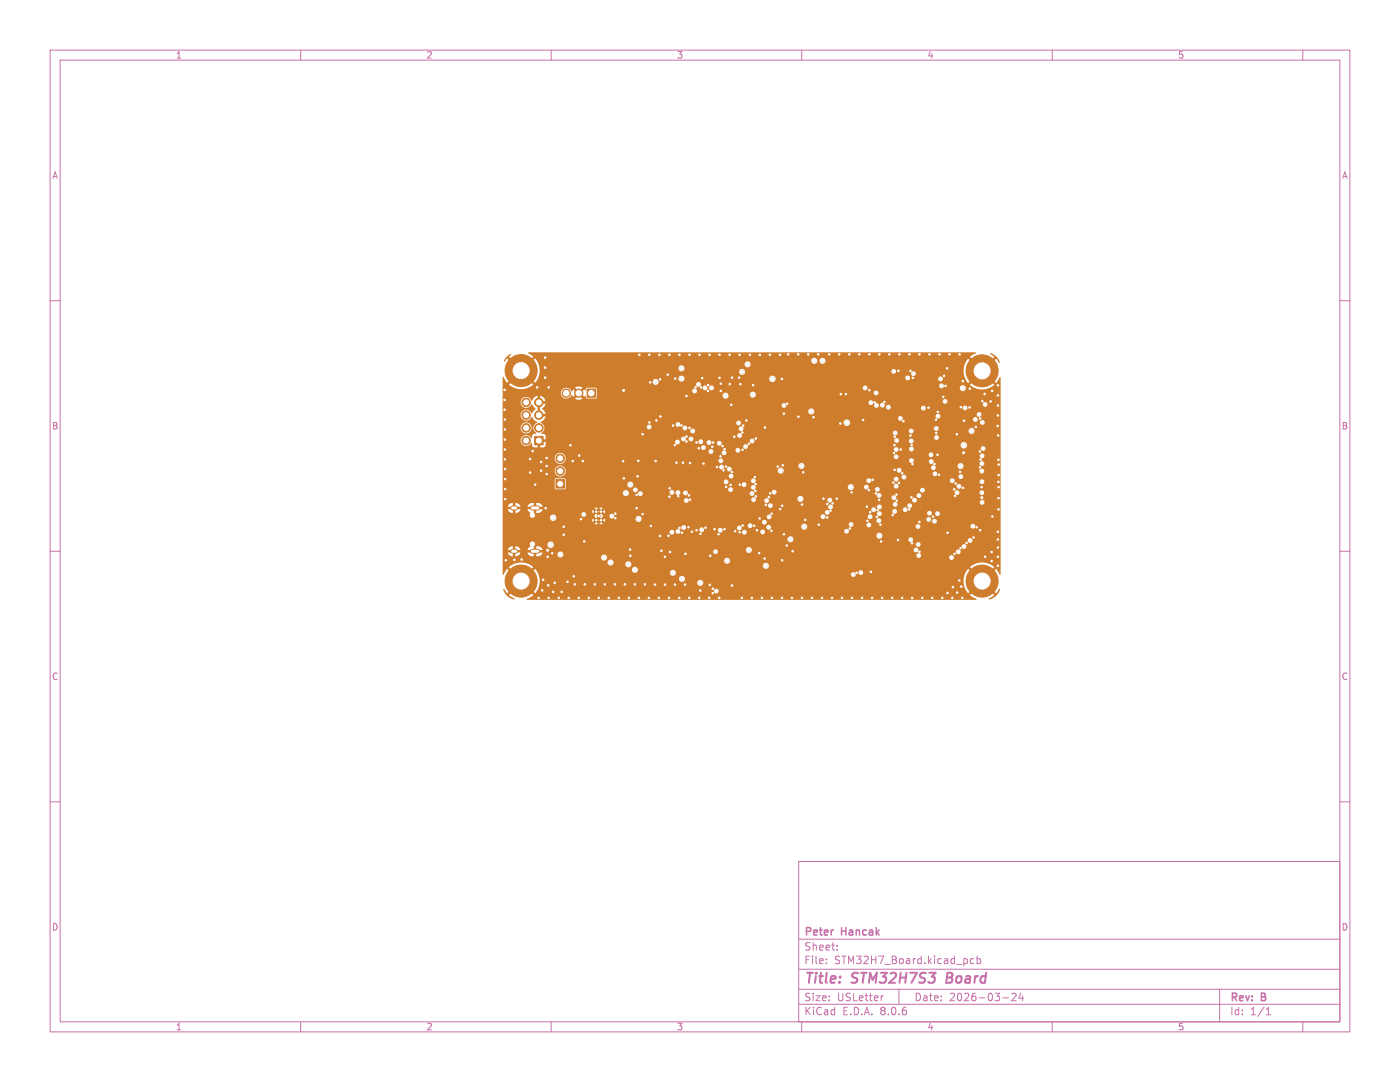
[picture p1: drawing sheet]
<svg xmlns="http://www.w3.org/2000/svg" width="279mm" height="216mm" viewBox="0 0 279 216" stroke-linecap="round" stroke-linejoin="round" font-family="sans-serif">
<defs><g id="words">
<g font-size="2.8" fill="#c872ab">
<text x="160.4" y="196.8">Title:</text>
<text x="170.1" y="196.8">STM32H7S3</text>
<text x="189.7" y="196.8">Board</text>
</g>
<g font-size="2.1" fill="#c872ab">
<text x="160.4" y="189.9">Sheet:</text>
<text x="160.4" y="187.1">Peter</text>
<text x="168" y="187.1">Hancak</text>
<text x="160.4" y="192.6">File:</text>
<text x="166.5" y="192.6">STM32H7_Board.kicad_pcb</text>
<text x="160.4" y="202.8">KiCad</text>
<text x="160.4" y="200">Size:</text>
<text x="167" y="200">USLetter</text>
<text x="168.1" y="202.8">E.D.A.</text>
<text x="175.7" y="202.8">8.0.6</text>
<text x="182.4" y="200">Date:</text>
<text x="189.4" y="200">2026-03-24</text>
<text x="245.4" y="200.2">Rev:</text>
<text x="245.4" y="202.8">Id:</text>
<text x="249.5" y="202.8">1/1</text>
<text x="251.8" y="200.2">B</text>
</g>
<g font-size="1.8" fill="#c872ab">
<text x="35" y="11.9">1</text>
<text x="85" y="11.9">2</text>
<text x="135" y="11.9">3</text>
<text x="185" y="11.9">4</text>
<text x="235" y="11.9">5</text>
<text x="10.3" y="35.9">A</text>
<text x="267.7" y="35.9">A</text>
<text x="10.3" y="85.9">B</text>
<text x="267.7" y="85.9">B</text>
<text x="10.3" y="135.9">C</text>
<text x="267.7" y="135.9">C</text>
<text x="10.3" y="185.9">D</text>
<text x="267.7" y="185.9">D</text>
<text x="35" y="205.8">1</text>
<text x="85" y="205.8">2</text>
<text x="135" y="205.8">3</text>
<text x="185" y="205.8">4</text>
<text x="235" y="205.8">5</text>
</g>
</g></defs>
<g fill="none" stroke="#c872ab" stroke-width=".2">
<path d="M10 10h259.4v195.9h-259.4zM12 12h255.4v191.9h-255.4zM60 10v2M110 10v2M160 10v2M210 10v2M260 10v2M10 60h2M267.4 60h2M10 110h2M267.4 110h2M10 160h2"/>
<path d="M267.4 160h2M159.4 171.9h108v32h-108zM159.4 197.4h108M159.4 193.4h108M159.4 187.4h108M164.9 192.1v.2M164.9 191.4v.1M167.1 189.4v.2M167.1 188.7v.1M176.3 198.7l-.3 .1M179.4 197.4v3M194.4 191.4l-.5-.1-.3 .3 .2 .6h.6"/>
<path d="M195 191.4l.4-.1 .3 .3-.1 .6h-.6M195 190.8v1.5M200.1 199.1h1.2M201.9 198.3l.6-.1 .3 .4-.9 1.1h.9M203.7 198.1l-.3 1.1h.9M204.1 198.7v1M243.4 197.4v6.5M60 203.9v2M110 203.9v2M159.4 200.4h108M160 203.9v2M210 203.9v2"/>
<path d="M252.7 202.5h.9M252.7 201.4l.4-.4v1.5M260 203.9v2"/>
</g>
<path d="M189.1 194.1l-.3 2h.8" fill="none" stroke="#c872ab" stroke-width=".4"/>
<g fill="#ce7d2c" stroke="#ce7d2c" stroke-width=".2">
<path d="M106.7 87.1h1.7v1.7h-1.7z"/>
<path d="M110.9 95.7h1.8v1.7h-1.8z"/>
<path d="M117.2 77.6h1.6v1.7h-1.6z"/>
<circle cx="105" cy="87.9" r=".85"/>
<circle cx="107.5" cy="85.4" r=".85"/>
<circle cx="105" cy="85.4" r=".85"/>
<circle cx="107.5" cy="82.8" r=".85"/>
<circle cx="105" cy="82.8" r=".85"/>
<circle cx="107.5" cy="80.3" r=".85"/>
<circle cx="105" cy="80.3" r=".85"/>
<circle cx="104" cy="73.9" r="3.2"/>
<circle cx="111.8" cy="94" r=".85"/>
<circle cx="111.8" cy="91.5" r=".85"/>
<circle cx="196" cy="115.9" r="3.2"/>
<circle cx="104" cy="115.9" r="3.2"/>
<circle cx="119" cy="102.1" r=".3"/>
<circle cx="119" cy="103.8" r=".3"/>
<circle cx="119.5" cy="103" r=".3"/>
<circle cx="120" cy="102.1" r=".3"/>
<circle cx="120" cy="103.8" r=".3"/>
<circle cx="196" cy="74" r="3.2"/>
<circle cx="115.5" cy="78.4" r=".82"/>
<circle cx="113" cy="78.4" r=".82"/>
</g>
<path d="M102.3 101.4h.6M102.3 110h.6M106.2 101.4h1.1M106.2 110h1.1" fill="none" stroke="#ce7d2c" stroke-width="1"/>
<g fill="#ececec" stroke="#ececec" stroke-width=".2">
<circle cx="100.7" cy="77.8" r=".35"/>
<circle cx="100.7" cy="79.8" r=".35"/>
<circle cx="100.8" cy="83.7" r=".35"/>
<circle cx="100.8" cy="87.7" r=".35"/>
<circle cx="100.7" cy="81.7" r=".35"/>
<circle cx="100.8" cy="85.7" r=".35"/>
<circle cx="100.8" cy="89.7" r=".35"/>
<circle cx="106.3" cy="90" r=".22"/>
<circle cx="116.3" cy="92" r=".23"/>
<circle cx="114.3" cy="92" r=".23"/>
<circle cx="109.3" cy="111.1" r=".22"/>
<circle cx="110.2" cy="110.4" r=".22"/>
<circle cx="137.4" cy="105.2" r=".23"/>
<circle cx="139" cy="105.8" r=".22"/>
<circle cx="142.6" cy="105.6" r=".23"/>
<circle cx="146.7" cy="106" r=".23"/>
<circle cx="138.8" cy="77.3" r=".22"/>
<circle cx="152.8" cy="100.7" r=".22"/>
<circle cx="155.2" cy="93.1" r=".22"/>
<circle cx="178.5" cy="93.8" r=".23"/>
<circle cx="104.1" cy="111.7" r=".35"/>
<circle cx="139.5" cy="119.3" r=".35"/>
<circle cx="185.5" cy="70.7" r=".35"/>
<circle cx="137" cy="88.1" r=".22"/>
<circle cx="180" cy="94.5" r=".22"/>
<circle cx="129.9" cy="104.9" r=".23"/>
<circle cx="120.7" cy="116.6" r=".35"/>
<circle cx="137" cy="79" r=".22"/>
<circle cx="162.3" cy="83.3" r=".23"/>
<circle cx="135" cy="92.3" r=".23"/>
<circle cx="150.8" cy="99" r=".22"/>
<circle cx="198" cy="103" r=".22"/>
<circle cx="176.5" cy="80.2" r=".23"/>
<circle cx="186.8" cy="86.4" r=".22"/>
<circle cx="175" cy="103.1" r=".22"/>
<circle cx="143.9" cy="76.5" r=".22"/>
<circle cx="155.6" cy="70.8" r=".35"/>
<circle cx="148" cy="119.3" r=".35"/>
<circle cx="199.3" cy="99.4" r=".22"/>
<circle cx="100.9" cy="111.8" r=".35"/>
<circle cx="107.2" cy="77.3" r=".35"/>
<circle cx="163.4" cy="104.7" r=".23"/>
<circle cx="149.6" cy="70.8" r=".35"/>
<circle cx="114.5" cy="115" r=".35"/>
<circle cx="197.9" cy="111.9" r=".35"/>
<circle cx="105.8" cy="91.6" r=".35"/>
<circle cx="165.1" cy="100.5" r=".23"/>
<circle cx="147.6" cy="70.8" r=".35"/>
<circle cx="127" cy="101.4" r=".22"/>
<circle cx="182" cy="88.8" r=".22"/>
<circle cx="131.6" cy="70.8" r=".35"/>
<circle cx="141.3" cy="78" r=".22"/>
<circle cx="160.3" cy="94.2" r=".35"/>
<circle cx="197.7" cy="80.1" r=".35"/>
<circle cx="127.6" cy="70.8" r=".35"/>
<circle cx="116.7" cy="116.6" r=".35"/>
<circle cx="143.1" cy="93.2" r=".23"/>
<circle cx="175.1" cy="101.8" r=".22"/>
<circle cx="199.1" cy="107.7" r=".35"/>
<circle cx="192.9" cy="108.4" r=".23"/>
<circle cx="109.5" cy="77.3" r=".35"/>
<circle cx="153.7" cy="98.5" r=".22"/>
<circle cx="199.3" cy="96.1" r=".23"/>
<circle cx="137.7" cy="92.4" r=".22"/>
<circle cx="146.1" cy="75.4" r=".22"/>
<circle cx="196.1" cy="80" r=".22"/>
<circle cx="137.6" cy="85.4" r=".22"/>
<circle cx="174.1" cy="95.8" r=".22"/>
<circle cx="172" cy="119.3" r=".35"/>
<circle cx="199.1" cy="106.1" r=".35"/>
<circle cx="189.1" cy="106.3" r=".35"/>
<circle cx="112.5" cy="106.7" r=".35"/>
<circle cx="183.5" cy="104.2" r=".22"/>
<circle cx="173.8" cy="114.1" r=".22"/>
<circle cx="133.6" cy="70.8" r=".35"/>
<circle cx="167.7" cy="84.5" r=".35"/>
<circle cx="188.7" cy="77" r=".22"/>
<circle cx="150.6" cy="95.2" r=".23"/>
<circle cx="131" cy="83.9" r=".23"/>
<circle cx="146.1" cy="94.2" r=".23"/>
<circle cx="136.3" cy="92.3" r=".35"/>
<circle cx="192" cy="119.3" r=".35"/>
<circle cx="154" cy="105.9" r=".22"/>
<circle cx="186.8" cy="83.8" r=".22"/>
<circle cx="167.8" cy="78.7" r=".22"/>
<circle cx="195.5" cy="90.1" r=".22"/>
<circle cx="134.7" cy="116.7" r=".35"/>
<circle cx="199.1" cy="78.9" r=".35"/>
<circle cx="166.1" cy="100.5" r=".22"/>
<circle cx="183.5" cy="70.7" r=".35"/>
<circle cx="146.1" cy="116.8" r=".22"/>
<circle cx="199.1" cy="76.9" r=".35"/>
<circle cx="145.6" cy="70.8" r=".35"/>
<circle cx="179" cy="99.9" r=".22"/>
<circle cx="175.5" cy="70.7" r=".35"/>
<circle cx="131.8" cy="106.9" r=".35"/>
<circle cx="133.7" cy="97.4" r=".22"/>
<circle cx="188.3" cy="79.2" r=".23"/>
<circle cx="168.8" cy="78.7" r=".22"/>
<circle cx="179.2" cy="107.8" r=".35"/>
<circle cx="179.7" cy="89.7" r=".22"/>
<circle cx="135.3" cy="99" r=".23"/>
<circle cx="146.6" cy="87.1" r=".22"/>
<circle cx="171" cy="114.3" r=".22"/>
<circle cx="149.5" cy="88.5" r=".23"/>
<circle cx="187.1" cy="90.8" r=".35"/>
<circle cx="194.3" cy="107.2" r=".22"/>
<circle cx="129.6" cy="84.3" r=".23"/>
<circle cx="167.5" cy="70.7" r=".35"/>
<circle cx="195.6" cy="93.2" r=".23"/>
<circle cx="144.2" cy="89" r=".22"/>
<circle cx="147.6" cy="96.7" r=".22"/>
<circle cx="188.4" cy="75" r=".22"/>
<circle cx="128.7" cy="116.6" r=".35"/>
<circle cx="137" cy="87.1" r=".22"/>
<circle cx="129.6" cy="70.8" r=".35"/>
<circle cx="165.7" cy="101.9" r=".23"/>
<circle cx="156.2" cy="92.8" r=".35"/>
<circle cx="142.3" cy="117.5" r=".22"/>
<circle cx="179.4" cy="96.4" r=".22"/>
<circle cx="126.7" cy="116.6" r=".35"/>
<circle cx="179.5" cy="70.7" r=".35"/>
<circle cx="190.2" cy="117.2" r=".35"/>
<circle cx="141.3" cy="76.8" r=".22"/>
<circle cx="148.2" cy="89.7" r=".22"/>
<circle cx="199.2" cy="91.8" r=".22"/>
<circle cx="196" cy="99.3" r=".4"/>
<circle cx="150.5" cy="104.9" r=".22"/>
<circle cx="116.6" cy="108" r=".35"/>
<circle cx="192.1" cy="76.1" r=".22"/>
<circle cx="156" cy="75.6" r=".35"/>
<circle cx="191" cy="118.2" r=".35"/>
<circle cx="184" cy="119.3" r=".35"/>
<circle cx="172.3" cy="83.8" r=".35"/>
<circle cx="147.7" cy="76.7" r=".22"/>
<circle cx="129.5" cy="119.3" r=".35"/>
<circle cx="129.8" cy="76.3" r=".22"/>
<circle cx="156.1" cy="111.8" r=".22"/>
<circle cx="192.2" cy="97.4" r=".23"/>
<circle cx="144.4" cy="93.8" r=".23"/>
<circle cx="189.1" cy="118.3" r=".35"/>
<circle cx="188" cy="119.3" r=".35"/>
<circle cx="108" cy="92.2" r=".35"/>
<circle cx="141.6" cy="119.3" r=".35"/>
<circle cx="166" cy="119.3" r=".35"/>
<circle cx="139.8" cy="106.5" r=".22"/>
<circle cx="125.5" cy="119.3" r=".35"/>
<circle cx="105.8" cy="94.3" r=".35"/>
<circle cx="173.1" cy="103.9" r=".23"/>
<circle cx="156.5" cy="106.6" r=".23"/>
<circle cx="135.6" cy="70.8" r=".35"/>
<circle cx="189" cy="73.5" r=".22"/>
<circle cx="178.4" cy="90.4" r=".22"/>
<circle cx="160" cy="119.3" r=".35"/>
<circle cx="140.4" cy="92.5" r=".23"/>
<circle cx="180.3" cy="84" r=".22"/>
<circle cx="143.6" cy="75.4" r=".22"/>
<circle cx="177.5" cy="70.7" r=".35"/>
<circle cx="137.7" cy="99.7" r=".22"/>
<circle cx="127" cy="98.8" r=".22"/>
<circle cx="182.2" cy="75.4" r=".22"/>
<circle cx="131.7" cy="75.7" r=".35"/>
<circle cx="174.8" cy="98.5" r=".22"/>
<circle cx="143.6" cy="119.3" r=".35"/>
<circle cx="147.5" cy="75.3" r=".22"/>
<circle cx="157.1" cy="80.5" r=".23"/>
<circle cx="156.5" cy="82.5" r=".23"/>
<circle cx="170" cy="98.2" r=".35"/>
<circle cx="144.6" cy="105.6" r=".22"/>
<circle cx="171.5" cy="70.7" r=".35"/>
<circle cx="151.6" cy="70.8" r=".35"/>
<circle cx="124.7" cy="116.6" r=".35"/>
<circle cx="127.2" cy="95" r=".22"/>
<circle cx="142.3" cy="88.3" r=".23"/>
<circle cx="119.5" cy="119.3" r=".35"/>
<circle cx="153.5" cy="99.2" r=".23"/>
<circle cx="152.6" cy="111.4" r=".35"/>
<circle cx="124.3" cy="92" r=".35"/>
<circle cx="144.9" cy="93.1" r=".22"/>
<circle cx="191.5" cy="70.7" r=".35"/>
<circle cx="191.4" cy="115.8" r=".35"/>
<circle cx="156.1" cy="100.9" r=".35"/>
<circle cx="131.5" cy="119.3" r=".35"/>
<circle cx="142.1" cy="89.1" r=".22"/>
<circle cx="148.3" cy="84.9" r=".22"/>
<circle cx="118.7" cy="116.6" r=".35"/>
<circle cx="190.6" cy="98.9" r=".23"/>
<circle cx="144.9" cy="97.1" r=".22"/>
<circle cx="110.7" cy="116.3" r=".35"/>
<circle cx="143.6" cy="70.8" r=".35"/>
<circle cx="140.8" cy="105.3" r=".22"/>
<circle cx="135.6" cy="105.4" r=".23"/>
<circle cx="190.5" cy="110.5" r=".22"/>
<circle cx="154" cy="119.3" r=".35"/>
<circle cx="121.5" cy="119.3" r=".35"/>
<circle cx="187.4" cy="94.7" r=".22"/>
<circle cx="150.9" cy="87.5" r=".22"/>
<circle cx="195.9" cy="97.2" r=".23"/>
<circle cx="191.6" cy="94.1" r=".22"/>
<circle cx="100.8" cy="99.6" r=".35"/>
<circle cx="185.3" cy="81.3" r=".22"/>
<circle cx="122.7" cy="116.6" r=".35"/>
<circle cx="115.6" cy="90.9" r=".35"/>
<circle cx="133.5" cy="119.3" r=".35"/>
<circle cx="197.9" cy="110.1" r=".35"/>
<circle cx="109.1" cy="91.4" r=".35"/>
<circle cx="139.6" cy="70.8" r=".35"/>
<circle cx="173" cy="101.1" r=".22"/>
<circle cx="110.4" cy="118.1" r=".35"/>
<circle cx="139.9" cy="77.3" r=".22"/>
<circle cx="199.1" cy="111.1" r=".35"/>
<circle cx="133.4" cy="106.9" r=".35"/>
<circle cx="174" cy="119.3" r=".35"/>
<circle cx="167" cy="99.5" r=".23"/>
<circle cx="134.7" cy="88.8" r=".23"/>
<circle cx="150.3" cy="76.8" r=".35"/>
<circle cx="178.5" cy="88.8" r=".35"/>
<circle cx="196.5" cy="78.6" r=".35"/>
<circle cx="151.6" cy="103.4" r=".22"/>
<circle cx="155.7" cy="101.6" r=".23"/>
<circle cx="158.2" cy="110" r=".35"/>
<circle cx="186" cy="119.3" r=".35"/>
<circle cx="108.9" cy="101.4" r=".35"/>
<circle cx="133.6" cy="99.1" r=".35"/>
<circle cx="150.8" cy="96.6" r=".23"/>
<circle cx="133.7" cy="110.1" r=".35"/>
<circle cx="107.5" cy="119.3" r=".35"/>
<circle cx="199.1" cy="112.9" r=".35"/>
<circle cx="148.2" cy="104.8" r=".22"/>
<circle cx="106.8" cy="96.7" r=".35"/>
<circle cx="160" cy="100.7" r=".23"/>
<circle cx="165.5" cy="70.7" r=".35"/>
<circle cx="111.5" cy="119.3" r=".35"/>
<circle cx="133.2" cy="74.7" r=".35"/>
<circle cx="138.1" cy="106.1" r=".35"/>
<circle cx="159.3" cy="83.1" r=".23"/>
<circle cx="182" cy="119.3" r=".35"/>
<circle cx="122.8" cy="103.4" r=".22"/>
<circle cx="124.5" cy="77.9" r=".4"/>
<circle cx="175.7" cy="104.7" r=".23"/>
<circle cx="191.7" cy="109.4" r=".22"/>
<circle cx="127.4" cy="92" r=".35"/>
<circle cx="153.6" cy="70.8" r=".35"/>
<circle cx="139" cy="88.3" r=".23"/>
<circle cx="137.5" cy="98.8" r=".22"/>
<circle cx="190" cy="119.3" r=".35"/>
<circle cx="168" cy="119.3" r=".35"/>
<circle cx="174.6" cy="80.3" r=".23"/>
<circle cx="173.4" cy="97.8" r=".22"/>
<circle cx="117.5" cy="119.3" r=".35"/>
<circle cx="193.5" cy="81.3" r=".23"/>
<circle cx="100.8" cy="95.6" r=".35"/>
<circle cx="136.1" cy="106.3" r=".23"/>
<circle cx="137.6" cy="70.8" r=".35"/>
<circle cx="195.7" cy="91.7" r=".22"/>
<circle cx="140.2" cy="75.4" r=".22"/>
<circle cx="173.5" cy="77.8" r=".23"/>
<circle cx="147.6" cy="106.2" r=".22"/>
<circle cx="186.2" cy="103.1" r=".35"/>
<circle cx="141.6" cy="116.7" r=".35"/>
<circle cx="112.5" cy="105.1" r=".35"/>
<circle cx="113.2" cy="116.1" r=".35"/>
<circle cx="183.5" cy="110.1" r=".22"/>
<circle cx="109.3" cy="109.8" r=".4"/>
<circle cx="136.7" cy="116.7" r=".35"/>
<circle cx="157.3" cy="70.7" r=".35"/>
<circle cx="159.3" cy="70.7" r=".35"/>
<circle cx="137.5" cy="119.3" r=".35"/>
<circle cx="164" cy="119.3" r=".35"/>
<circle cx="179.3" cy="74" r=".22"/>
<circle cx="128.2" cy="102.6" r=".23"/>
<circle cx="199.3" cy="97.2" r=".22"/>
<circle cx="157" cy="108.8" r=".35"/>
<circle cx="192.3" cy="90.3" r=".4"/>
<circle cx="182" cy="108.4" r=".22"/>
<circle cx="144.6" cy="89.6" r=".22"/>
<circle cx="108.4" cy="115.7" r=".35"/>
<circle cx="100.8" cy="91.7" r=".35"/>
<circle cx="162" cy="119.3" r=".35"/>
<circle cx="173.7" cy="102.2" r=".22"/>
<circle cx="160.7" cy="103.8" r=".35"/>
<circle cx="131.8" cy="83.1" r=".22"/>
<circle cx="108.8" cy="73.3" r=".35"/>
<circle cx="139.8" cy="117.8" r=".35"/>
<circle cx="189.5" cy="70.7" r=".35"/>
<circle cx="109.1" cy="93" r=".35"/>
<circle cx="151.5" cy="110.4" r=".35"/>
<circle cx="199.3" cy="94.8" r=".22"/>
<circle cx="100.8" cy="97.6" r=".35"/>
<circle cx="141.6" cy="70.8" r=".35"/>
<circle cx="164.3" cy="99.5" r=".35"/>
<circle cx="181.5" cy="70.7" r=".35"/>
<circle cx="100.8" cy="93.6" r=".35"/>
<circle cx="142.3" cy="118.4" r=".22"/>
<circle cx="124.5" cy="95.4" r=".22"/>
<circle cx="145.8" cy="96.8" r=".22"/>
<circle cx="191.8" cy="117.1" r=".35"/>
<circle cx="152.6" cy="85.3" r=".23"/>
<circle cx="143.9" cy="78" r=".35"/>
<circle cx="195.6" cy="105.8" r=".35"/>
<circle cx="169.5" cy="70.7" r=".35"/>
<circle cx="175.4" cy="99.8" r=".22"/>
<circle cx="134.3" cy="84.9" r=".23"/>
<circle cx="187.1" cy="82.2" r=".23"/>
<circle cx="178.9" cy="98.7" r=".22"/>
<circle cx="108" cy="93.9" r=".35"/>
<circle cx="178.1" cy="102.8" r=".22"/>
<circle cx="148.2" cy="86.3" r=".23"/>
<circle cx="190.4" cy="97.7" r=".23"/>
<circle cx="191" cy="86.7" r=".35"/>
<circle cx="136" cy="84.9" r=".23"/>
<circle cx="173.5" cy="70.7" r=".35"/>
<circle cx="187.5" cy="70.7" r=".35"/>
<circle cx="180" cy="119.3" r=".35"/>
<circle cx="114.7" cy="116.6" r=".35"/>
<circle cx="135.5" cy="119.3" r=".35"/>
<circle cx="178" cy="119.3" r=".35"/>
<circle cx="194.9" cy="105.2" r=".23"/>
<circle cx="132.7" cy="111.1" r=".35"/>
<circle cx="128.2" cy="86.7" r=".23"/>
<circle cx="178.3" cy="96.3" r=".22"/>
<circle cx="165.1" cy="103.2" r=".23"/>
<circle cx="199.1" cy="82.9" r=".35"/>
<circle cx="109.5" cy="119.3" r=".35"/>
<circle cx="199.2" cy="86.9" r=".35"/>
<circle cx="199.3" cy="101.7" r=".23"/>
<circle cx="152" cy="119.3" r=".35"/>
<circle cx="125.8" cy="110.9" r=".35"/>
<circle cx="113.5" cy="119.3" r=".35"/>
<circle cx="132.7" cy="116.7" r=".35"/>
<circle cx="169.6" cy="105.4" r=".22"/>
<circle cx="190.7" cy="96.5" r=".23"/>
<circle cx="112.1" cy="118.1" r=".35"/>
<circle cx="186.5" cy="92.6" r=".23"/>
<circle cx="113.8" cy="88.8" r=".35"/>
<circle cx="158" cy="119.3" r=".35"/>
<circle cx="108.8" cy="75.3" r=".35"/>
<circle cx="130.9" cy="92" r=".35"/>
<circle cx="193.6" cy="77.5" r=".23"/>
<circle cx="139.4" cy="89.5" r=".22"/>
<circle cx="199.1" cy="109.2" r=".35"/>
<circle cx="132" cy="109.9" r=".35"/>
<circle cx="145.9" cy="80.8" r=".23"/>
<circle cx="148.9" cy="83.9" r=".35"/>
<circle cx="109.4" cy="116.8" r=".35"/>
<circle cx="195.6" cy="83.5" r=".23"/>
<circle cx="115.5" cy="119.3" r=".35"/>
<circle cx="192.4" cy="84" r=".23"/>
<circle cx="150.7" cy="98" r=".23"/>
<circle cx="191.7" cy="81.3" r=".23"/>
<circle cx="141.8" cy="110.9" r=".35"/>
<circle cx="170" cy="119.3" r=".35"/>
<circle cx="181.7" cy="86.9" r=".22"/>
<circle cx="154" cy="102.5" r=".23"/>
<circle cx="130.7" cy="116.7" r=".35"/>
<circle cx="123.5" cy="119.3" r=".35"/>
<circle cx="108.8" cy="71.4" r=".35"/>
<circle cx="199.1" cy="80.9" r=".35"/>
<circle cx="176" cy="119.3" r=".35"/>
<circle cx="136.8" cy="110.5" r=".22"/>
<circle cx="109.1" cy="94.6" r=".35"/>
<circle cx="125.8" cy="109.7" r=".35"/>
<circle cx="182.1" cy="92.6" r=".23"/>
<circle cx="199.3" cy="92.7" r=".22"/>
<circle cx="127.5" cy="119.3" r=".35"/>
<circle cx="115.9" cy="103.6" r=".23"/>
<circle cx="122.8" cy="102.5" r=".22"/>
<circle cx="199.1" cy="85" r=".35"/>
<circle cx="163.3" cy="70.7" r=".35"/>
<circle cx="181.5" cy="101.7" r=".23"/>
<circle cx="102.7" cy="111.7" r=".35"/>
<circle cx="178.6" cy="87.1" r=".23"/>
<circle cx="181.7" cy="74" r=".22"/>
<circle cx="150" cy="119.3" r=".35"/>
<circle cx="175.9" cy="108.1" r=".35"/>
<circle cx="161.3" cy="70.7" r=".35"/>
<circle cx="134.8" cy="75.6" r=".35"/>
<circle cx="145.6" cy="76.7" r=".22"/>
<circle cx="143.8" cy="91.1" r=".22"/>
<circle cx="156" cy="119.3" r=".35"/>
<circle cx="108.2" cy="117.8" r=".35"/>
<circle cx="196.6" cy="111.1" r=".35"/>
<circle cx="151" cy="105.8" r=".35"/>
<circle cx="194.7" cy="85.2" r=".35"/>
<circle cx="143.4" cy="106.6" r=".23"/>
<circle cx="181.9" cy="99.2" r=".23"/>
<circle cx="198" cy="78" r=".35"/>
<circle cx="122.1" cy="103" r=".22"/>
<circle cx="116.5" cy="102.6" r=".22"/>
<circle cx="109.9" cy="108.7" r=".4"/>
<circle cx="110.4" cy="103.3" r=".4"/>
<circle cx="111.8" cy="110.7" r=".35"/>
<circle cx="181.1" cy="75.4" r=".22"/>
<circle cx="179.7" cy="83.5" r=".23"/>
<circle cx="184.3" cy="81.4" r=".23"/>
<circle cx="192.4" cy="109.1" r=".22"/>
<circle cx="165.1" cy="102.2" r=".23"/>
<circle cx="181.9" cy="91.9" r=".23"/>
<circle cx="181.9" cy="89.6" r=".23"/>
<circle cx="186.3" cy="93.3" r=".23"/>
<circle cx="195.4" cy="82.7" r=".22"/>
<circle cx="172.6" cy="77.4" r=".22"/>
<circle cx="187.9" cy="77" r=".22"/>
<circle cx="196.6" cy="80.7" r=".22"/>
<circle cx="196.2" cy="89.5" r=".23"/>
<circle cx="192.6" cy="81.4" r=".22"/>
<circle cx="174.8" cy="78.4" r=".22"/>
<circle cx="188.6" cy="80.1" r=".22"/>
<circle cx="176.1" cy="80.8" r=".23"/>
<circle cx="194.6" cy="83.7" r=".22"/>
<circle cx="165.7" cy="101.2" r=".22"/>
<circle cx="191.2" cy="110.1" r=".22"/>
<circle cx="165.6" cy="99.8" r=".22"/>
<circle cx="189.9" cy="111.2" r=".23"/>
<circle cx="186.8" cy="85.5" r=".23"/>
<circle cx="181.8" cy="88" r=".22"/>
<circle cx="178.4" cy="74.1" r=".22"/>
<circle cx="185.8" cy="90.8" r=".22"/>
<circle cx="178.9" cy="91.1" r=".23"/>
<circle cx="191.7" cy="95.1" r=".22"/>
<circle cx="179.4" cy="93.8" r=".23"/>
<circle cx="164.2" cy="103.1" r=".22"/>
<circle cx="193.6" cy="107.8" r=".23"/>
<circle cx="178.9" cy="97" r=".23"/>
<circle cx="178.6" cy="86.4" r=".22"/>
<circle cx="191" cy="98.3" r=".22"/>
<circle cx="174.3" cy="101.7" r=".22"/>
<circle cx="175.5" cy="101.2" r=".22"/>
<circle cx="183.4" cy="110.8" r=".22"/>
<circle cx="196" cy="98.3" r=".22"/>
<circle cx="178.9" cy="95.6" r=".23"/>
<circle cx="191.4" cy="97.1" r=".22"/>
<circle cx="179" cy="87.9" r=".22"/>
<circle cx="170.3" cy="114.6" r=".22"/>
<circle cx="194.1" cy="105" r=".23"/>
<circle cx="178.8" cy="89.7" r=".22"/>
<circle cx="180.4" cy="95.2" r=".23"/>
<circle cx="190.1" cy="95.9" r=".22"/>
<circle cx="171.8" cy="114.2" r=".23"/>
<circle cx="196" cy="100.2" r=".22"/>
<circle cx="186.9" cy="87.3" r=".23"/>
<circle cx="187.2" cy="83.1" r=".22"/>
<circle cx="181.8" cy="86" r=".22"/>
<circle cx="182.3" cy="74.5" r=".22"/>
<circle cx="127.8" cy="98.5" r=".22"/>
<circle cx="135.3" cy="84.7" r=".22"/>
<circle cx="147.3" cy="89.8" r=".23"/>
<circle cx="147.6" cy="86.9" r=".22"/>
<circle cx="141.5" cy="88.3" r=".22"/>
<circle cx="136.4" cy="87.6" r=".23"/>
<circle cx="148.6" cy="106.2" r=".22"/>
<circle cx="150.1" cy="88" r=".23"/>
<circle cx="126.8" cy="97.7" r=".22"/>
<circle cx="181.6" cy="100.9" r=".23"/>
<circle cx="185.4" cy="103.6" r=".22"/>
<circle cx="173.4" cy="104.8" r=".22"/>
<circle cx="175.4" cy="103.9" r=".23"/>
<circle cx="187.1" cy="102.5" r=".23"/>
<circle cx="185.5" cy="102.4" r=".22"/>
<circle cx="186.5" cy="104" r=".23"/>
<circle cx="180.7" cy="101.7" r=".22"/>
<circle cx="183.2" cy="105.1" r=".22"/>
<circle cx="178.5" cy="102.1" r=".22"/>
<circle cx="173.6" cy="103.1" r=".22"/>
<circle cx="175.5" cy="102.5" r=".23"/>
<circle cx="177.3" cy="81.2" r=".22"/>
<circle cx="196.1" cy="84.3" r=".22"/>
<circle cx="135.2" cy="88.2" r=".22"/>
<circle cx="138.6" cy="78" r=".23"/>
<circle cx="141.9" cy="90.1" r=".22"/>
<circle cx="138.3" cy="86" r=".22"/>
<circle cx="143.5" cy="88.5" r=".22"/>
<circle cx="173.8" cy="80.4" r=".22"/>
<circle cx="169" cy="106" r=".22"/>
<circle cx="169.9" cy="104.7" r=".23"/>
<circle cx="187.7" cy="75.6" r=".22"/>
<circle cx="137.9" cy="87.6" r=".22"/>
<circle cx="139.9" cy="88.1" r=".22"/>
<circle cx="153" cy="99.9" r=".23"/>
<circle cx="140.7" cy="77.4" r=".22"/>
<circle cx="156.5" cy="80.9" r=".23"/>
<circle cx="142" cy="77.4" r=".22"/>
<circle cx="139.4" cy="76.7" r=".22"/>
<circle cx="148.8" cy="89.1" r=".22"/>
<circle cx="129.6" cy="85.2" r=".22"/>
<circle cx="136.7" cy="85.4" r=".22"/>
<circle cx="140.4" cy="89.3" r=".22"/>
<circle cx="172.9" cy="97.2" r=".22"/>
<circle cx="147.4" cy="84.4" r=".22"/>
<circle cx="147.9" cy="85.5" r=".22"/>
<circle cx="174.9" cy="80.9" r=".22"/>
<circle cx="144.9" cy="96.1" r=".22"/>
<circle cx="175.4" cy="98.8" r=".23"/>
<circle cx="145.8" cy="97.7" r=".22"/>
<circle cx="186.6" cy="94.5" r=".22"/>
<circle cx="149.5" cy="109.8" r=".35"/>
<circle cx="127.5" cy="103.5" r=".35"/>
<circle cx="125.4" cy="112.6" r=".35"/>
<circle cx="144.8" cy="79" r=".35"/>
<circle cx="130.9" cy="76.2" r=".35"/>
<circle cx="120.5" cy="111.2" r=".35"/>
<circle cx="126.7" cy="113.7" r=".35"/>
<circle cx="121.8" cy="112.2" r=".35"/>
<circle cx="134.3" cy="114.3" r=".35"/>
<circle cx="192.4" cy="88.8" r=".4"/>
<circle cx="139.7" cy="116.3" r=".35"/>
<circle cx="136.1" cy="115.5" r=".35"/>
<circle cx="160.5" cy="105.1" r=".35"/>
<circle cx="148.1" cy="74.2" r=".35"/>
<circle cx="169" cy="84.4" r=".4"/>
<circle cx="192.1" cy="77.4" r=".35"/>
<circle cx="159.9" cy="93" r=".35"/>
<circle cx="157.7" cy="107.6" r=".35"/>
<circle cx="175.5" cy="106.9" r=".35"/>
<circle cx="136" cy="73.5" r=".35"/>
<circle cx="164.2" cy="72" r=".35"/>
<circle cx="191.7" cy="93" r=".35"/>
<circle cx="159.7" cy="99.6" r=".35"/>
<circle cx="150.2" cy="78.7" r=".35"/>
<circle cx="125.8" cy="96.7" r=".35"/>
<circle cx="149.2" cy="72.7" r=".35"/>
<circle cx="193.9" cy="86" r=".35"/>
<circle cx="124.9" cy="98.4" r=".35"/>
<circle cx="152.9" cy="112.9" r=".35"/>
<circle cx="162.5" cy="72" r=".35"/>
<circle cx="136" cy="75.6" r=".35"/>
<circle cx="154.2" cy="75.6" r=".4"/>
<circle cx="169.8" cy="97.2" r=".35"/>
<circle cx="145.1" cy="111.9" r=".35"/>
<circle cx="161.9" cy="82.1" r=".35"/>
<circle cx="136.8" cy="98.4" r=".22"/>
<circle cx="134.1" cy="106.2" r=".23"/>
<circle cx="182.5" cy="99.8" r=".22"/>
<circle cx="196" cy="96.1" r=".23"/>
<circle cx="142.8" cy="110.1" r=".22"/>
<circle cx="155.8" cy="93.9" r=".35"/>
<circle cx="142.9" cy="117.9" r=".23"/>
<circle cx="154.5" cy="98.2" r=".23"/>
<circle cx="144.5" cy="90.3" r=".22"/>
<circle cx="145.6" cy="93.6" r=".22"/>
<circle cx="144" cy="93.2" r=".23"/>
<circle cx="143.9" cy="92" r=".22"/>
<circle cx="145.9" cy="95" r=".22"/>
<circle cx="175.1" cy="97.7" r=".23"/>
<circle cx="185.8" cy="92.1" r=".22"/>
<circle cx="173.4" cy="95.9" r=".23"/>
<circle cx="178.7" cy="100.6" r=".22"/>
<circle cx="183.4" cy="98.9" r=".23"/>
<circle cx="178.4" cy="99.3" r=".23"/>
<circle cx="184.1" cy="97.8" r=".22"/>
<circle cx="150.3" cy="97.2" r=".23"/>
<circle cx="150.1" cy="98.5" r=".22"/>
<circle cx="150.4" cy="99.7" r=".22"/>
<circle cx="150.3" cy="96" r=".23"/>
<circle cx="148.5" cy="96.7" r=".22"/>
<circle cx="153.4" cy="105.2" r=".23"/>
<circle cx="143.7" cy="105.8" r=".22"/>
<circle cx="182.8" cy="109.8" r=".22"/>
<circle cx="152.2" cy="106.2" r=".22"/>
<circle cx="196" cy="94" r=".22"/>
<circle cx="134.1" cy="98.2" r=".23"/>
<circle cx="153.7" cy="100.9" r=".23"/>
<circle cx="137" cy="99.9" r=".22"/>
<circle cx="152.6" cy="104.2" r=".22"/>
<circle cx="183.3" cy="108.6" r=".22"/>
<circle cx="196" cy="92.5" r=".22"/>
<circle cx="136.5" cy="105.2" r=".23"/>
<circle cx="135.3" cy="98.3" r=".23"/>
<circle cx="140" cy="105.7" r=".22"/>
<circle cx="135.3" cy="106.1" r=".22"/>
<circle cx="149.7" cy="104.9" r=".23"/>
<circle cx="153.5" cy="103.2" r=".22"/>
<circle cx="196" cy="90.9" r=".22"/>
<circle cx="181.7" cy="107.7" r=".23"/>
<circle cx="147.6" cy="105.3" r=".22"/>
</g>
<g fill="#ce7d2c">
<path d="M107.3 80.7h.5v1.7h-.5z"/>
<path d="M100.3 75.2h.2l.7 1.2 1.5-1.5 .4 .3-1.5 1.5 .2 .2a3.7 3.7 0 0 0 4.6-.2l-1.5-1.5 .4-.3 1.5 1.5 .1-.2h23.3l.1 .3a.61 .61 0 0 0 .9 .2h7.7v.1a.48 .48 0 0 0 .8 .3 .48 .48 0 0 0-.1-.8 .48 .48 0 0 0-.7 .4h-7.7l.1-.1a.61 .61 0 0 0-.2-1 .61 .61 0 0 0-.9 .6h-23.3l.4-.6h28.1l.1 .3a.6 .6 0 0 0 .6 .2 .6 .6 0 0 0 .5-.5h16.9v.2a.65 .65 0 0 0 .8 .4 .65 .65 0 0 0 .5-.8h25.9v.1a.48 .48 0 0 0 .4 .4 .48 .48 0 0 0 .5-.3h5.6v.1a.48 .48 0 0 0 .8 .3 .48 .48 0 0 0-.1-.8 .48 .48 0 0 0-.7 .4l-5.6-.1a.48 .48 0 0 0-.4-.6 .48 .48 0 0 0-.5 .5h-25.9l-.1-.1a.66 .66 0 0 0-.7-.3 .66 .66 0 0 0-.5 .6h-16.9a.61 .61 0 0 0-.6-.7 .61 .61 0 0 0-.6 .7h-28.1l.4-1.4h39.8v.2a.6 .6 0 0 0 .7 .4 .6 .6 0 0 0 .5-.7h29.2v.3l.4 .2h3.5a.48 .48 0 0 0 .7 .4 .48 .48 0 0 0 .1-.8 .48 .48 0 0 0-.8 .2v.2h-3.3a.48 .48 0 0 0 .1-.9 .48 .48 0 0 0-.7 .4l-29.2-.1a.61 .61 0 0 0-.7-.4 .61 .61 0 0 0-.5 .6h-39.8v-.7h27.7v.2a.61 .61 0 0 0 1 .3 .61 .61 0 0 0-.1-1.1 .61 .61 0 0 0-.9 .6h-27.7l-.2-.8h41.1v.2a.61 .61 0 0 0 1 .3 .61 .61 0 0 0-.1-1 .61 .61 0 0 0-.9 .5h-41.1l-.4-.7h54.8v.2a.61 .61 0 0 0 .7 .4 .61 .61 0 0 0 .5-.6h.4l.1 .2a.61 .61 0 0 0 .9 .3 .61 .61 0 0 0-.1-1 .61 .61 0 0 0-.9 .5h-.4v-.2a.61 .61 0 0 0-.7-.4 .61 .61 0 0 0-.5 .6h-54.8l-.3-.5-1.5 1.5-.4-.3 1.5-1.5-1-.7 .1-.2h89.1l.1 .2-1.1 .7 1.5 1.5-.4 .4-1.5-1.5a3.7 3.7 0 0 0 0 4.8l1.5-1.5 .4 .4-1.5 1.5 .2 .2a3.7 3.7 0 0 0 4.6-.2l-1.5-1.5 .4-.4 1.5 1.5 .7-1.1 .2 .1-.1 39.3-.8-1.2-1.5 1.5-.4-.3 1.5-1.5-.2-.2a3.7 3.7 0 0 0-4.6 .2l1.5 1.5-.4 .3-1.5-1.5-.2 .3a3.7 3.7 0 0 0 .2 4.6l1.5-1.5 .4 .3-1.5 1.5 1.3 .8-.1 .2h-89.6l-.1-.2 1.3-.8-1.5-1.5 .4-.3 1.5 1.5 .3-.5h35.4a.48 .48 0 0 0 .6 .5 .48 .48 0 0 0 .2-.8 .48 .48 0 0 0-.8 .2v.1h-35.4l.4-.8 .2-.8h31.4l.1 .2a.61 .61 0 0 0 .9 .3 .61 .61 0 0 0-.1-1.1 .61 .61 0 0 0-.9 .6h-31.4v-.8h27.8v.2a.61 .61 0 0 0 1 .3 .61 .61 0 0 0-.1-1 .61 .61 0 0 0-.9 .5h-27.8l-.3-1.1-.5-.7h19.2a.6 .6 0 0 0 .6 .6h7v.2a.61 .61 0 0 0 .5 .4 .61 .61 0 0 0 .6-.2h35v.1a.48 .48 0 0 0 .8 .2 .48 .48 0 0 0 0-.8h.7v.2a.48 .48 0 0 0 .8 .2 .48 .48 0 0 0-.1-.8 .48 .48 0 0 0-.7 .4h-1.1l-.3 .2-.1 .3h-35a.6 .6 0 0 0-.3-1 .6 .6 0 0 0-.8 .6h-6.9a.6 .6 0 0 0 .5-.6 .6 .6 0 0 0-.6-.6 .6 .6 0 0 0-.6 .6h-19.2l-.1-.2-1.5 1.5-.4-.3 1.5-1.5-.9-.6-1.4-.4h17.1l.1 .4a.6 .6 0 0 0 1 0h2.5l.1 .3a.61 .61 0 0 0 1 0h26.3l.1 .2a.61 .61 0 0 0 .9 .3 .61 .61 0 0 0-.1-1 .61 .61 0 0 0-.9 .5h-26.3l.1-.1a.61 .61 0 0 0-.5-.8 .61 .61 0 0 0-.7 .6h-2.5l.2-.4-.2-.3h22.2v.2a.61 .61 0 0 0 1 .3 .61 .61 0 0 0-.1-1.1 .61 .61 0 0 0-.9 .6l-22.2-.1a.61 .61 0 0 0-.7-.1 .61 .61 0 0 0-.4 .5l-17.6 .1-1.1 .3-.9 .6 1.5 1.5-.4 .3-1.5-1.5-.7 1.2h-.2v-4.9h1.8l-.1 .2 .1 .2h-.8a.99 .99 0 0 0 1.1 .8v-.7h.4v.7h.2a1 1 0 0 0 .9-.8h-.8l.1-.2-.1-.2h3l-.2 .2 .2 .2h-.8l.3 .6 .5 .2h.4v-.7h.5v.7h.6l.5-.3h3.1a.6 .6 0 0 0 .7 .5h8l.1 .2a.6 .6 0 0 0 .8 .4 .6 .6 0 0 0 .2-1h61.9v.2a.47 .47 0 0 0 .7 .2h5.8v.2a.48 .48 0 0 0 .8 .2 .48 .48 0 0 0-.1-.8 .48 .48 0 0 0-.7 .4h-5.7a.48 .48 0 0 0-.2-.8 .48 .48 0 0 0-.6 .4h-61.9a.61 .61 0 0 0-.7-.1 .61 .61 0 0 0-.4 .5h-8a.6 .6 0 0 0 .5-.5 .6 .6 0 0 0-.3-.6h30.2v.1a.48 .48 0 0 0 .8 .3 .48 .48 0 0 0 0-.7h5.7l.2 .4a.61 .61 0 0 0 .7 .1 .61 .61 0 0 0 .4-.5h32.2l.2 .3 .2 .1 .4-.1h7.7a.48 .48 0 0 0 .6 .4 .48 .48 0 0 0 .2-.8 .48 .48 0 0 0-.8 .3v.1h-7.7a.49 .49 0 0 0-.1-.8 .49 .49 0 0 0-.7 .5l-32.2-.1a.6 .6 0 0 0-.7-.6 .6 .6 0 0 0-.6 .7l-5.7-.1a.48 .48 0 0 0-.5 0 .48 .48 0 0 0-.3 .4h-30.3a.61 .61 0 0 0-.8 .6h-3.1l.2-.5h-.8l.1-.2-.1-.2h.8a1.05 1.05 0 0 0-1.3-.8v.7h-.5v-.6l.3-.4h2.4l.1 .2a.65 .65 0 0 0 .7 .4 .65 .65 0 0 0 .5-.6h72.3l.1 .3 .3 .1h8.7a.48 .48 0 0 0 .7 .4 .48 .48 0 0 0 .1-.8 .48 .48 0 0 0-.8 .2v.2h-8.4a.48 .48 0 0 0 0-.9 .48 .48 0 0 0-.7 .5h-72.3v-.2a.66 .66 0 0 0-.7-.5 .66 .66 0 0 0-.6 .7l-2.4-.1a.55 .55 0 0 0-.8-.5 .55 .55 0 0 0-.1 .9l-.6 .8-1.4-.1a.99 .99 0 0 0-1.1-.7v.7h-.4v-.7h-.2l-.5 .2-.4 .6h-1v-2.2h56.8a.6 .6 0 0 0 .6 .6 .6 .6 0 0 0 .6-.5h23v.1a.48 .48 0 0 0 .4 .4 .48 .48 0 0 0 .5-.4h10.9v.2a.48 .48 0 0 0 .8 .2 .48 .48 0 0 0-.1-.8 .48 .48 0 0 0-.7 .4h-10.9a.48 .48 0 0 0-.4-.6 .48 .48 0 0 0-.5 .5l-22.9-.1a.61 .61 0 0 0-.6-.6 .61 .61 0 0 0-.7 .6h-56.8v-.7h74.6v.2a.61 .61 0 0 0 1 .3 .61 .61 0 0 0-.1-1.1 .61 .61 0 0 0-.9 .6h-74.6v-.7h33.3v.1a.48 .48 0 0 0 .6 .4 .48 .48 0 0 0 .4-.6h.2v.1a.48 .48 0 0 0 .8 .2 .48 .48 0 0 0-.1-.8 .48 .48 0 0 0-.7 .5l-.3-.1a.48 .48 0 0 0-.5-.3 .48 .48 0 0 0-.4 .5h-33.3v-1h35.7v.3l.4 .2h3.2v.1a.48 .48 0 0 0 .5 .4 .48 .48 0 0 0 .4-.4h2.8v.1a.47 .47 0 0 0 .7 .3h4.1v.1a.48 .48 0 0 0 .5 .4 .48 .48 0 0 0 .4-.6h2.7v.2a.48 .48 0 0 0 .6 .3 .48 .48 0 0 0 .4-.6h15.8v.1a.48 .48 0 0 0 .8 .3 .48 .48 0 0 0-.2-.8 .48 .48 0 0 0-.6 .4l-15.9-.1a.48 .48 0 0 0-.5-.2 .48 .48 0 0 0-.4 .4h-2.7a.48 .48 0 0 0-.5-.4 .48 .48 0 0 0-.4 .5h-4a.48 .48 0 0 0-.2-.8h3.2v.1a.48 .48 0 0 0 .8 .2 .48 .48 0 0 0-.2-.8h1.5v.1a.48 .48 0 0 0 .9 .2h2.8v.1a.48 .48 0 0 0 .6 .4 .48 .48 0 0 0 .4-.6h6v.2a.6 .6 0 0 0 .9 .3 .6 .6 0 0 0 .1-.9h8.5v.1a.48 .48 0 0 0 .5 .3 .48 .48 0 0 0 .4-.3h2.6v.1a.48 .48 0 0 0 .9 .2h8.9v.1a.48 .48 0 0 0 .6 .3 .48 .48 0 0 0 .4-.5h10v.1a.48 .48 0 0 0 .8 .3 .48 .48 0 0 0-.1-.8 .48 .48 0 0 0-.7 .4l-10-.1a.48 .48 0 0 0-.6-.3 .48 .48 0 0 0-.4 .5l-8.9-.1a.48 .48 0 0 0-.3-.7 .48 .48 0 0 0-.6 .5h-2.6v-.1a.48 .48 0 0 0-.5-.5 .48 .48 0 0 0-.4 .5l-8.6-.1a.61 .61 0 0 0-.9 .5h-6a.48 .48 0 0 0-.6-.4 .48 .48 0 0 0-.4 .5h-2.8a.48 .48 0 0 0-.3-.8 .48 .48 0 0 0-.6 .5h-1.7l-.4 .2v.3l-3.4-.1-.3 .1-.1 .4-2.8-.1a.48 .48 0 0 0-.5-.5 .48 .48 0 0 0-.4 .5h-3a.48 .48 0 0 0 .1-.9 .48 .48 0 0 0-.7 .4h-35.7v-.7l19.7 .1 .3-.1-.3-.3h32.1a.48 .48 0 0 0 .6 .5 .48 .48 0 0 0 .2-.8h22v.1a.48 .48 0 0 0 .7 .3 .48 .48 0 0 0 .2-.6h9.1v.1a.48 .48 0 0 0 .8 .2h.3v.1a.48 .48 0 0 0 .8 .3 .48 .48 0 0 0-.1-.8 .48 .48 0 0 0-.7 .4h-.3l.1-.1a.48 .48 0 0 0-.3-.7 .48 .48 0 0 0-.6 .5l-9.1-.1a.48 .48 0 0 0-.5-.2 .48 .48 0 0 0-.4 .5l-22-.1a.48 .48 0 0 0-.5 0 .48 .48 0 0 0-.3 .4h-32.1l-.4 .3h-.2l-.4-.3-.4 .3h-18.3v-3.4h1.8l-.1 .2 .1 .3h-.8a.99 .99 0 0 0 1.1 .8v-.7h.4v.7h.2a1 1 0 0 0 .9-.8h-.8l.1-.2-.1-.3h3l-.2 .2 .2 .3h-.8l.2 .4 .3 .3a.6 .6 0 0 0 0 .7 .6 .6 0 0 0 .6 .3h3.3l.1 .2a.65 .65 0 0 0 1 .3h7.4l.1 .4 .3-.4h.2l.2 .2 .1-.2 .4 .1 .1-.1h.2l.1 .2 .4-.2 .4 .4v-.7h6.1a.6 .6 0 0 0 .9 .6 .6 .6 0 0 0 .2-1h25.1v.2a.48 .48 0 0 0 .6 .3 .48 .48 0 0 0 .4-.5h9.8v.1a.48 .48 0 0 0 .5 .4 .48 .48 0 0 0 .4-.5h8.5v.1a.48 .48 0 0 0 .8 .3 .48 .48 0 0 0-.2-.8 .48 .48 0 0 0-.6 .4h-8.5v-.1a.48 .48 0 0 0-.5-.4 .48 .48 0 0 0-.4 .5l-9.8-.1a.48 .48 0 0 0-.6-.3 .48 .48 0 0 0-.4 .4h-25.1a.61 .61 0 0 0-.7-.1 .61 .61 0 0 0-.4 .5h-6.1v-.1l-.4 .4-.3-.1-.9 .1-.1-.1-.4 .1-.3-.4-.1 .4h-7.4l.1-.1a.66 .66 0 0 0-.4-1h5.5v.1a.48 .48 0 0 0 .7 .3h1.9l.4 .4 .3-.4h.3l.4 .4 .3-.5h1.3a.48 .48 0 0 0 .7 .4 .48 .48 0 0 0 .1-.8 .48 .48 0 0 0-.8 .3v.1h-1.3v-.2l-.3-.4-.4 .4-.6-.4-.4 .4v.3h-1.9a.48 .48 0 0 0 .1-.8 .48 .48 0 0 0-.8 .4l-5.5-.1a.66 .66 0 0 0-.8 .7h-3.2a.53 .53 0 0 0 .1-.9l-.1-.7h.5v.7l.6-.1 .4-.2h10.2l.1 .4 .3-.4h.2a.15 .15 0 0 0 .2 .1 .15 .15 0 0 0 .1-.1l.4 .1 .1-.1h.2l.1 .1 .4-.1 .4 .4v-.3h43.9a.48 .48 0 0 0 .4 .5 .48 .48 0 0 0 .5-.2h9.5v.1a.48 .48 0 0 0 .8 .2 .48 .48 0 0 0-.1-.7h2.4v.2a.49 .49 0 0 0 .8 .1h6.1v.1a.48 .48 0 0 0 .5 .4 .48 .48 0 0 0 .5-.4h.6v.1a.48 .48 0 0 0 .8 .3 .48 .48 0 0 0-.1-.8 .48 .48 0 0 0-.7 .4h-.6v-.1a.48 .48 0 0 0-.5-.5 .48 .48 0 0 0-.5 .5h-6.1l.1-.3-.1-.4h1.3v.1a.48 .48 0 0 0 .8 .3 .48 .48 0 0 0-.2-.8 .48 .48 0 0 0-.6 .4h-1.3a.48 .48 0 0 0-.5-.1 .48 .48 0 0 0-.3 .5l-2.7-.1-.2 .1-.2 .4h-9.5l.1-.1a.48 .48 0 0 0-.4-.6 .48 .48 0 0 0-.6 .4h-43.9v-.5l-.4 .4-.3-.2-.2 .2-.3-.1-.4 .1-.1-.2-.4 .2-.3-.4-.1 .4h-10.2l.3-.5h-.8l.1-.2h11l.4 .3 .4-.3h.2l.4 .3h53.9a.48 .48 0 0 0 .6 .4 .48 .48 0 0 0 .2-.8 .48 .48 0 0 0-.8 .3v.1h-53.9l.3-.3h-12.7l-.1-.3h.8l-.1-.2h45.1v.1a.48 .48 0 0 0 .4 .4 .48 .48 0 0 0 .5-.3h11.1v.2a.48 .48 0 0 0 .5 .3 .48 .48 0 0 0 .4-.5h8.8v.2a.48 .48 0 0 0 .8 .2 .48 .48 0 0 0-.1-.8 .48 .48 0 0 0-.7 .4h-8.8v-.1a.48 .48 0 0 0-.5-.3 .48 .48 0 0 0-.4 .4h-11.1v-.4h24v.1a.48 .48 0 0 0 .4 .3 .48 .48 0 0 0 .5-.2h2v.1a.48 .48 0 0 0 .8 .3 .48 .48 0 0 0-.2-.8 .48 .48 0 0 0-.6 .4h-2v-.1a.48 .48 0 0 0-.4-.6 .48 .48 0 0 0-.5 .5l-24-.1a.48 .48 0 0 0-.6-.2 .48 .48 0 0 0-.3 .5h-45.1l-.4-.4-.8-.1v.7h-.5v-.7h-.4l-.5 .2-.3 .5h-1.4a.99 .99 0 0 0-1.1-.7v.7h-.4v-.7h-.2l-.5 .2-.4 .5h-1v-1.2h36.2a.48 .48 0 0 0 .6 .4 .48 .48 0 0 0 .3-.6h12.5v.1a.48 .48 0 0 0 .5 .4 .48 .48 0 0 0 .4-.3h1.7v.1a.48 .48 0 0 0 .7 .3 .48 .48 0 0 0 .1-.7h5.8l.1 .3a.6 .6 0 0 0 .6 .3 .6 .6 0 0 0 .5-.4h4.8v.1a.48 .48 0 0 0 .6 .4 .48 .48 0 0 0 .4-.5h15.9v.1a.47 .47 0 0 0 .7 .3h12.8v.2a.48 .48 0 0 0 .8 .2 .48 .48 0 0 0-.1-.8 .48 .48 0 0 0-.7 .4h-12.8a.48 .48 0 0 0 .1-.8 .48 .48 0 0 0-.8 .4h-15.9v-.1a.48 .48 0 0 0-.6-.4 .48 .48 0 0 0-.4 .5l-4.8-.1a.61 .61 0 0 0-.5-.7 .61 .61 0 0 0-.7 .6l-5.8-.1a.48 .48 0 0 0-.5 0 .48 .48 0 0 0-.3 .4l-1.6-.1a.48 .48 0 0 0-.4-.6 .48 .48 0 0 0-.6 .5l-12.5-.1a.48 .48 0 0 0-.6-.2 .48 .48 0 0 0-.3 .5h-36.2v-1.5h24l.1 .3a.6 .6 0 0 0 .6 .3 .6 .6 0 0 0 .5-.5h1.8v.1a.48 .48 0 0 0 .7 .3 .48 .48 0 0 0 .2-.7h5.4v.2a.48 .48 0 0 0 .6 .3 .48 .48 0 0 0 .4-.4h.2a.48 .48 0 0 0 .5 .5 .48 .48 0 0 0 .5-.4h.5v.1a.48 .48 0 0 0 .5 .3 .48 .48 0 0 0 .5-.3h12.3v.1a.48 .48 0 0 0 .8 .2h24.6v.2a.47 .47 0 0 0 .6 .3h2.3v.1a.48 .48 0 0 0 .8 .3 .48 .48 0 0 0 0-.8h4.2v.1a.48 .48 0 0 0 .8 .3 .48 .48 0 0 0-.1-.8 .48 .48 0 0 0-.7 .4l-4.6-.1-.3 .2-.1 .3h-2.3a.48 .48 0 0 0 .1-.8 .48 .48 0 0 0-.7 .3h-24.6l.1-.2v-.4h3.5a.48 .48 0 0 0 .4 .5 .48 .48 0 0 0 .6-.4h35.5v.1a.48 .48 0 0 0 .6 .4 .48 .48 0 0 0 .4-.5h4v.1a.48 .48 0 0 0 .8 .3 .48 .48 0 0 0-.2-.8 .48 .48 0 0 0-.6 .4h-4v-.1a.48 .48 0 0 0-.6-.4 .48 .48 0 0 0-.4 .5h-35.5v-.1a.48 .48 0 0 0-.5-.5 .48 .48 0 0 0-.5 .5h-3.5l-.2-.2a.48 .48 0 0 0-.7 .5h-12.3v-.1a.48 .48 0 0 0-.5-.5 .48 .48 0 0 0-.5 .5l-.5-.1a.48 .48 0 0 0-.5-.5 .48 .48 0 0 0-.5 .5h-.2a.48 .48 0 0 0-.5-.5 .48 .48 0 0 0-.5 .4h-5.4a.48 .48 0 0 0-.5-.2 .48 .48 0 0 0-.4 .5h-1.8v-.1a.61 .61 0 0 0-.6-.6 .61 .61 0 0 0-.6 .6h-24v-.6h26v.1a.48 .48 0 0 0 .6 .3 .48 .48 0 0 0 .4-.5h18v.1a.48 .48 0 0 0 .8 .2 .48 .48 0 0 0-.1-.8h3.9v.2a.48 .48 0 0 0 .5 .3 .48 .48 0 0 0 .4-.5h18.4l.1 .3a.61 .61 0 0 0 .7 .3 .61 .61 0 0 0 .4-.6h2v.1a.47 .47 0 0 0 .7 .4h1.5v.1a.48 .48 0 0 0 .5 .3 .48 .48 0 0 0 .5-.3h8v.1a.48 .48 0 0 0 .8 .3 .48 .48 0 0 0-.1-.8 .48 .48 0 0 0-.7 .4h-8a.48 .48 0 0 0-.4-.6 .48 .48 0 0 0-.6 .5h-1.5l.3-.4-.1-.3h5.1a.48 .48 0 0 0 .4 .5 .48 .48 0 0 0 .5-.4h11.6v.1a.48 .48 0 0 0 .8 .2 .48 .48 0 0 0-.1-.8 .48 .48 0 0 0-.7 .5l-11.6-.1a.48 .48 0 0 0-.4-.5 .48 .48 0 0 0-.5 .5l-5.1-.1a.48 .48 0 0 0-.5-.2 .48 .48 0 0 0-.4 .5h-2v-.2a.61 .61 0 0 0-.7-.4 .61 .61 0 0 0-.5 .6l-18.4-.1a.48 .48 0 0 0-.5-.3 .48 .48 0 0 0-.4 .4h-4.2l-.2 .1-.2 .4-18-.1a.48 .48 0 0 0-.6-.3 .48 .48 0 0 0-.4 .5h-26v-2.1h10.4v1.7l.2 .2h1.8l.2-.2v-.7h12.3a.61 .61 0 0 0 .6 .6 .61 .61 0 0 0 .6-.6h21.6v.1a.48 .48 0 0 0 .8 .3 .48 .48 0 0 0-.1-.8 .48 .48 0 0 0-.7 .4h-21.6l-.4-.6h18.4a.48 .48 0 0 0 .6 .5 .48 .48 0 0 0 .3-.6h4.6v.1a.48 .48 0 0 0 .5 .3 .48 .48 0 0 0 .4-.5h22.1v.1a.48 .48 0 0 0 .7 .3 .48 .48 0 0 0 .2-.7h4.6v.1a.48 .48 0 0 0 .8 .2h10.4v.1a.48 .48 0 0 0 .4 .4 .48 .48 0 0 0 .5-.3h5v.2a.48 .48 0 0 0 .8 .2 .48 .48 0 0 0-.1-.8 .48 .48 0 0 0-.7 .4l-5-.1a.48 .48 0 0 0-.4-.6 .48 .48 0 0 0-.5 .5h-10.4l.1-.4-.2-.3h.8l.2 .4a.48 .48 0 0 0 .5 0 .48 .48 0 0 0 .3-.5h10.4v.1a.48 .48 0 0 0 .8 .3 .48 .48 0 0 0-.2-.8 .48 .48 0 0 0-.6 .4h-10.4a.48 .48 0 0 0-.6-.4 .48 .48 0 0 0-.4 .5l-1.1-.1-.4 .2v.3h-4.6a.48 .48 0 0 0-.6-.2 .48 .48 0 0 0-.3 .5l-22.1-.1a.48 .48 0 0 0-.5-.3 .48 .48 0 0 0-.4 .5l-4.6-.1a.48 .48 0 0 0-.5-.2 .48 .48 0 0 0-.4 .4h-18.6l-.4 .2-.2 .4h-12.3v-1l-.2-.3h-1.8l-.2 .3h-10.4v-1.7h10.4v.2a1.11 1.11 0 0 0 1.6 .8h33.1v.1a.48 .48 0 0 0 .8 .2 .48 .48 0 0 0-.1-.8h40v.2a.48 .48 0 0 0 .8 .2 .48 .48 0 0 0-.1-.8 .48 .48 0 0 0-.7 .4h-40.3l-.3 .2-.1 .3h-33.1a1.1 1.1 0 0 0 .3-1.8h30.9v.1a.47 .47 0 0 0 .8 .3h.8v.1a.48 .48 0 0 0 .8 .2h9.3v.2a.6 .6 0 0 0 .7 .4 .6 .6 0 0 0 .5-.7h22.6v.2a.48 .48 0 0 0 .4 .3 .48 .48 0 0 0 .5-.3h15.6v.1a.48 .48 0 0 0 .8 .3 .48 .48 0 0 0-.2-.8 .48 .48 0 0 0-.6 .4h-15.6a.48 .48 0 0 0-.4-.6 .48 .48 0 0 0-.5 .4h-22.6a.61 .61 0 0 0-.7-.5 .61 .61 0 0 0-.5 .6h-9.2a.48 .48 0 0 0-.3-.8 .48 .48 0 0 0-.6 .5h-.8l.2-.3-.1-.3h14.9l.1 .3a.6 .6 0 0 0 1 0h25.4v.2a.48 .48 0 0 0 .7 .2 .48 .48 0 0 0 .1-.7h4.5v.2a.6 .6 0 0 0 1 .3 .6 .6 0 0 0-.1-1h3.5v.1a.48 .48 0 0 0 .8 .3 .48 .48 0 0 0-.2-.8 .48 .48 0 0 0-.6 .4h-3.5a.61 .61 0 0 0-.9 .5h-4.5a.48 .48 0 0 0-.5-.1 .48 .48 0 0 0-.3 .4h-25.3a.61 .61 0 0 0-.4-.9 .61 .61 0 0 0-.8 .6l-14.9-.1a.48 .48 0 0 0-.5-.2 .48 .48 0 0 0-.4 .5l-31-.1a1.11 1.11 0 0 0-1.2-.1 1.11 1.11 0 0 0-.6 1h-10.4v-2.5h10.4v.2a1.1 1.1 0 0 0 .9 .9 1.1 1.1 0 0 0 1.2-.6h30.6v.1a.48 .48 0 0 0 .5 .3 .48 .48 0 0 0 .4-.5h37.1v.1a.48 .48 0 0 0 .5 .4 .48 .48 0 0 0 .4-.3h3.1v.1a.48 .48 0 0 0 .8 .3 .48 .48 0 0 0-.1-.8 .48 .48 0 0 0-.7 .4l-3-.1a.48 .48 0 0 0-.4-.6 .48 .48 0 0 0-.6 .5l-37.1-.1a.48 .48 0 0 0-.5-.3 .48 .48 0 0 0-.4 .5h-30.6l.1-.9h65.5v.2a.48 .48 0 0 0 .7 .2 .48 .48 0 0 0 0-.8h6.2v.2a.48 .48 0 0 0 .5 .3 .48 .48 0 0 0 .4-.2h9.3v.1a.48 .48 0 0 0 .8 .2 .48 .48 0 0 0-.1-.8 .48 .48 0 0 0-.7 .5l-9.2-.1a.48 .48 0 0 0-.4-.6 .48 .48 0 0 0-.6 .4h-6.5l-.3 .1-.1 .3h-65.5a1.1 1.1 0 0 0-1.3-.7 1.1 1.1 0 0 0-.9 1.1h-10.4v-1.4h41.1v.1a.48 .48 0 0 0 .4 .4 .48 .48 0 0 0 .5-.2h1.7v.1a.48 .48 0 0 0 .8 .2 .48 .48 0 0 0-.1-.8 .48 .48 0 0 0-.7 .5h-1.7v-.6h4.5l.2 .4a.48 .48 0 0 0 .5 0 .48 .48 0 0 0 .2-.5h30.7v.1a.48 .48 0 0 0 .6 .4 .48 .48 0 0 0 .3-.6h2.1v.1a.48 .48 0 0 0 .8 .3 .48 .48 0 0 0-.1-.8 .48 .48 0 0 0-.7 .4h-2.1a.48 .48 0 0 0-.5-.4 .48 .48 0 0 0-.4 .5h-30.7a.48 .48 0 0 0-.5-.3 .48 .48 0 0 0-.4 .4h-4.5a.48 .48 0 0 0-.5-.2 .48 .48 0 0 0-.4 .5h-41.1v-.8h39.6v.2a.48 .48 0 0 0 .7 .3 .48 .48 0 0 0 .2-.7h7.5v.1a.48 .48 0 0 0 .7 .3 .48 .48 0 0 0 .2-.7h42.5v.2a.65 .65 0 0 0 .7 .5h3.3v.1a.48 .48 0 0 0 .8 .3 .48 .48 0 0 0-.1-.8 .48 .48 0 0 0-.7 .4h-3.3h.2a.66 .66 0 0 0 .1-1.2 .66 .66 0 0 0-1 .5h-42.5a.48 .48 0 0 0-.5-.2 .48 .48 0 0 0-.4 .5h-7.5a.48 .48 0 0 0-.6-.2 .48 .48 0 0 0-.3 .4h-39.6v-3.9h3.6v.2a1.1 1.1 0 0 0 1.8 .7 1.1 1.1 0 0 0-.2-1.9 1.1 1.1 0 0 0-1.6 1h-3.6v-5.1h3.6v.2a1.16 1.16 0 0 0 1.1 .9 1.16 1.16 0 0 0 1.1-.8l.8 1-.7 .9a1.14 1.14 0 0 0-1.8-.5 1.14 1.14 0 0 0 .1 1.8 1.24 1.24 0 0 0 1.6-.6l.4 .5 .7 .6a1.2 1.2 0 0 0-.8 1 1.2 1.2 0 0 0 .7 1.2l-.1 .1a.7 .7 0 0 0-.9 .8 1.23 1.23 0 0 0-2.1 .1 1.14 1.14 0 0 0 .6 1.4 1.14 1.14 0 0 0 1.5-.5l.1 .1a.6 .6 0 0 0 .4 .8h.7v-.9h.5v.9l.8-.1 .3-.3v-.7h25.8a.48 .48 0 0 0 .5 .5 .48 .48 0 0 0 .5-.6h3.7v.2a.48 .48 0 0 0 .4 .3 .48 .48 0 0 0 .5-.3h.7v.1a.48 .48 0 0 0 .5 .4 .48 .48 0 0 0 .5-.4h1.1v.2a.48 .48 0 0 0 .8 .2 .48 .48 0 0 0-.2-.8h5.9v.1a.48 .48 0 0 0 .6 .4 .48 .48 0 0 0 .4-.6h27.9v.3a.48 .48 0 0 0 .5 .2 .48 .48 0 0 0 .4-.4h2v.1a.48 .48 0 0 0 .8 .3 .48 .48 0 0 0-.1-.8 .48 .48 0 0 0-.7 .4h-2v-.1a.48 .48 0 0 0-.5-.5 .48 .48 0 0 0-.4 .5h-27.9a.48 .48 0 0 0-.6-.4 .48 .48 0 0 0-.4 .5h-6.1l-.4 .2v.2h-1.1v-.1a.48 .48 0 0 0-.5-.5 .48 .48 0 0 0-.5 .5h-.7a.48 .48 0 0 0-.4-.6 .48 .48 0 0 0-.5 .4h-3.7a.48 .48 0 0 0-.6-.4 .48 .48 0 0 0-.4 .5h-25.8h-.9v-.5l27.9-.1v.1a.48 .48 0 0 0 .6 .4 .48 .48 0 0 0 .4-.5h.5v.1a.48 .48 0 0 0 .8 .3 .48 .48 0 0 0-.1-.8 .48 .48 0 0 0-.7 .4h-.5v-.1a.48 .48 0 0 0-.6-.4 .48 .48 0 0 0-.4 .5h-27v-.7h38.2l.1 .3 .3 .2 38.9-.1v.1a.48 .48 0 0 0 .8 .3 .48 .48 0 0 0-.1-.8 .48 .48 0 0 0-.7 .4h-38.5a.48 .48 0 0 0-.1-.8 .48 .48 0 0 0-.7 .4h-38.2l-.3-.3-.6-.2 .5-.4h29.3a.48 .48 0 0 0 .7 .4h39.7v.1a.48 .48 0 0 0 .7 .3 .48 .48 0 0 0 0-.8h2.5v.1a.48 .48 0 0 0 .5 .4 .48 .48 0 0 0 .4-.5h11v.2a.61 .61 0 0 0 1 .3 .61 .61 0 0 0-.1-1 .61 .61 0 0 0-.9 .5h-11v-.1a.48 .48 0 0 0-.5-.4 .48 .48 0 0 0-.4 .5l-2.8-.1-.4 .2v.3h-39.7a.47 .47 0 0 0 .2-.5 .47 .47 0 0 0-.3-.3h9v.1a.48 .48 0 0 0 .6 .3 .48 .48 0 0 0 .4-.5h38v.1a.48 .48 0 0 0 .8 .3 .48 .48 0 0 0-.1-.8 .48 .48 0 0 0-.7 .4l-38-.1a.48 .48 0 0 0-.6-.3 .48 .48 0 0 0-.4 .5l-9.2-.1-.4 .2v.3h-29.3l.1-.8h20.5v.1a.48 .48 0 0 0 .4 .4 .48 .48 0 0 0 .5-.3h6.2v.1a.48 .48 0 0 0 .8 .3 .48 .48 0 0 0-.1-.8 .48 .48 0 0 0-.7 .4l-6.2-.1a.48 .48 0 0 0-.4-.6 .48 .48 0 0 0-.5 .5h-20.5l-.2-.5h26.4v.1a.48 .48 0 0 0 .7 .3 .48 .48 0 0 0 .2-.7h11.2v.1a.48 .48 0 0 0 .6 .4 .48 .48 0 0 0 .4-.5h20.4l.1 .1a.65 .65 0 0 0 .7 .5 .65 .65 0 0 0 .5-.7h26v.1a.48 .48 0 0 0 .8 .3 .48 .48 0 0 0-.2-.8 .48 .48 0 0 0-.6 .4h-26v-.1a.66 .66 0 0 0-.7-.5 .66 .66 0 0 0-.6 .7l-20.4-.1a.48 .48 0 0 0-.6-.4 .48 .48 0 0 0-.4 .5l-11.3-.1a.48 .48 0 0 0-.5 0 .48 .48 0 0 0-.3 .4h-26.4l-.5-.4 .8-.8h70.5l.2 .4a.48 .48 0 0 0 .7-.2h14.1v.1a.48 .48 0 0 0 .8 .3 .48 .48 0 0 0-.2-.8 .48 .48 0 0 0-.6 .4h-14.1l.1-.3-.3-.3h6.8a.48 .48 0 0 0 .7 .4 .48 .48 0 0 0 .1-.8h7.4v.1a.48 .48 0 0 0 .8 .3 .48 .48 0 0 0-.1-.8 .48 .48 0 0 0-.7 .4h-7.4a.48 .48 0 0 0-.5-.1 .48 .48 0 0 0-.3 .5l-7.1-.1-.3 .2-.1 .3h-70.5l.2-.4h-.9v-.5h.9l-.2-.5h52.6v.2a.61 .61 0 0 0 1 .3 .61 .61 0 0 0-.1-1 .61 .61 0 0 0-.9 .5h-52.6l-.5-.6 .5-.6h47.3v.1a.48 .48 0 0 0 .5 .4 .48 .48 0 0 0 .4-.5h17.5l.1 .1a.49 .49 0 0 0 .5 .4 .49 .49 0 0 0 .4-.5l.2 .1a.47 .47 0 0 0 .8 .3h.4v.1a.48 .48 0 0 0 .5 .3 .48 .48 0 0 0 .4-.3h6.1v.2a.48 .48 0 0 0 .6 .3 .48 .48 0 0 0 .4-.5h7.3v.1a.48 .48 0 0 0 .8 .3 .48 .48 0 0 0-.1-.8 .48 .48 0 0 0-.7 .4h-7.3l-.1-.1a.48 .48 0 0 0-.5-.4 .48 .48 0 0 0-.4 .5h-6a.48 .48 0 0 0-.4-.6 .48 .48 0 0 0-.6 .5h-.4l.2-.3v-.3h19.5a.48 .48 0 0 0 .7 .4 .48 .48 0 0 0 .1-.8 .48 .48 0 0 0-.8 .3v.1h-19.5a.5 .5 0 0 0-.6-.3 .5 .5 0 0 0-.4 .5l-.2-.1a.48 .48 0 0 0-.6-.4 .48 .48 0 0 0-.4 .5h-17.5v-.1a.48 .48 0 0 0-.5-.4 .48 .48 0 0 0-.4 .5h-47.3l.2-.3h-.9v-.2h65.3v.1a.48 .48 0 0 0 .7 .3 .48 .48 0 0 0 .2-.7h13.9v.1a.48 .48 0 0 0 .8 .3 .48 .48 0 0 0-.1-.8 .48 .48 0 0 0-.7 .4h-13.9a.48 .48 0 0 0-.5-.2 .48 .48 0 0 0-.4 .5h-65.3v-.4h.9l-.3-.6-.8-.4v.9h-.5v-.9l-.6 .3-.5 .7a1.17 1.17 0 0 0-1.3-.8 1.17 1.17 0 0 0-1 1.1h-3.6v-1.9h11.6v.2a1.14 1.14 0 0 0 1.1 .9 1.14 1.14 0 0 0 1.1-.7l.3 .4 .6-.6 .3 .4-.5 .5 .7 .3 .7-.3-.5-.5 .3-.4 .6 .6 .3-.2v.4l.3 .1h1.7l.2-.5h25.1a.6 .6 0 0 0 .7 .5 .6 .6 0 0 0 .5-.8h4.2l.1 .2a.6 .6 0 0 0 .8 .4 .6 .6 0 0 0 .2-.9h23.7v.1a.48 .48 0 0 0 .8 .3 .48 .48 0 0 0-.1-.8 .48 .48 0 0 0-.7 .4l-23.7-.1a.61 .61 0 0 0-.7-.1 .61 .61 0 0 0-.4 .5h-4.2l-.1-.1a.61 .61 0 0 0-.7-.2 .61 .61 0 0 0-.4 .6h-25.1v-1h19l.1 .2a.48 .48 0 0 0 .7 .2 .48 .48 0 0 0-.1-.8 .48 .48 0 0 0-.7 .4h-19l-.2-.6h21.3v.1a.48 .48 0 0 0 .6 .4 .48 .48 0 0 0 .4-.5h.3v.1a.48 .48 0 0 0 .6 .4 .48 .48 0 0 0 .4-.5h29.7v.1a.48 .48 0 0 0 .7 .3 .48 .48 0 0 0 0-.8h14.5v.1a.47 .47 0 0 0 .7 .3h3.4l.1 .2a.61 .61 0 0 0 .9 .3 .61 .61 0 0 0-.1-1 .61 .61 0 0 0-.9 .5h-3.4a.48 .48 0 0 0 .1-.8 .48 .48 0 0 0-.8 .4l-14.8-.1-.4 .2v.3h-29.7a.48 .48 0 0 0-.5-.5 .48 .48 0 0 0-.5 .5h-.3v-.1a.48 .48 0 0 0-.6-.4 .48 .48 0 0 0-.4 .5h-23l-.3 .1v.4l-.3-.2-.6 .6-.3-.4 .5-.5-.7-.3-.7 .3 .5 .5-.3 .4-.6-.6-.3 .4a1.1 1.1 0 0 0-1.2-.7 1.1 1.1 0 0 0-1 1h-11.6z"/>
<path d="M100.5 117.5h.1l.6 .9 1.5-1.5 .4 .3-1.5 1.5 1 .7 .1 .2a2.46 2.46 0 0 1-2.2-2.1z"/>
<path d="M197.3 116.9l1.5 1.5 .5-.9h.2a2.46 2.46 0 0 1-2.2 2.1v-.2l1.1-.7-1.5-1.5z"/>
<path d="M197.6 70.5h.2a2.9 2.9 0 0 1 1.7 1.8v.1h-.2l-.5-.8-1.5 1.5-.4-.4 1.5-1.5-.8-.5z"/>
<path d="M101.1 71.2l.9-.6v.2l-.4 .4 1.5 1.5-.4 .3-1.5-1.5-.4 .6h-.2v-.2z"/>
</g>
<g fill="#fff" stroke="#fff" stroke-width=".2">
<circle cx="100.7" cy="77.8" r=".15"/>
<circle cx="100.7" cy="79.8" r=".15"/>
<circle cx="100.7" cy="83.7" r=".15"/>
<circle cx="100.7" cy="87.7" r=".15"/>
<circle cx="100.7" cy="81.8" r=".15"/>
<circle cx="100.7" cy="85.7" r=".15"/>
<circle cx="100.7" cy="89.7" r=".15"/>
<circle cx="106.3" cy="90" r=".15"/>
<circle cx="116.3" cy="92" r=".15"/>
<circle cx="114.3" cy="92" r=".15"/>
<circle cx="109.3" cy="111.1" r=".15"/>
<circle cx="110.2" cy="110.4" r=".15"/>
<circle cx="137.4" cy="105.2" r=".15"/>
<circle cx="139" cy="105.8" r=".15"/>
<circle cx="142.6" cy="105.6" r=".15"/>
<circle cx="146.7" cy="106" r=".15"/>
<circle cx="138.8" cy="77.3" r=".15"/>
<circle cx="152.8" cy="100.7" r=".15"/>
<circle cx="155.2" cy="93.1" r=".15"/>
<circle cx="178.5" cy="93.8" r=".15"/>
<circle cx="104.1" cy="111.6" r=".15"/>
<circle cx="139.6" cy="119.3" r=".15"/>
<circle cx="185.5" cy="70.7" r=".15"/>
<circle cx="137" cy="88.1" r=".15"/>
<circle cx="180.1" cy="94.4" r=".15"/>
<circle cx="129.9" cy="104.9" r=".15"/>
<circle cx="120.7" cy="116.6" r=".15"/>
<circle cx="137" cy="79" r=".15"/>
<circle cx="162.4" cy="83.2" r=".15"/>
<circle cx="135" cy="92.3" r=".15"/>
<circle cx="150.8" cy="99" r=".15"/>
<circle cx="198.1" cy="103" r=".15"/>
<circle cx="176.5" cy="80.2" r=".15"/>
<circle cx="186.8" cy="86.4" r=".15"/>
<circle cx="175" cy="103.1" r=".15"/>
<circle cx="143.9" cy="76.5" r=".15"/>
<circle cx="155.7" cy="70.8" r=".15"/>
<circle cx="148" cy="119.3" r=".15"/>
<circle cx="199.3" cy="99.4" r=".15"/>
<circle cx="100.9" cy="111.8" r=".15"/>
<circle cx="107.2" cy="77.3" r=".15"/>
<circle cx="163.4" cy="104.7" r=".15"/>
<circle cx="149.7" cy="70.8" r=".15"/>
<circle cx="114.5" cy="115" r=".15"/>
<circle cx="197.9" cy="111.9" r=".15"/>
<circle cx="105.8" cy="91.6" r=".15"/>
<circle cx="165.1" cy="100.6" r=".15"/>
<circle cx="147.6" cy="70.8" r=".15"/>
<circle cx="127" cy="101.4" r=".15"/>
<circle cx="181.9" cy="88.8" r=".15"/>
<circle cx="131.6" cy="70.8" r=".15"/>
<circle cx="141.3" cy="78" r=".15"/>
<circle cx="160.3" cy="94.2" r=".15"/>
<circle cx="197.7" cy="80.1" r=".15"/>
<circle cx="127.6" cy="70.8" r=".15"/>
<circle cx="116.7" cy="116.6" r=".15"/>
<circle cx="143.1" cy="93.2" r=".15"/>
<circle cx="175.1" cy="101.8" r=".15"/>
<circle cx="199.2" cy="107.6" r=".15"/>
<circle cx="192.9" cy="108.3" r=".15"/>
<circle cx="109.5" cy="77.3" r=".15"/>
<circle cx="153.7" cy="98.4" r=".15"/>
<circle cx="199.2" cy="96.2" r=".15"/>
<circle cx="137.7" cy="92.4" r=".15"/>
<circle cx="146.1" cy="75.3" r=".15"/>
<circle cx="196" cy="80" r=".15"/>
<circle cx="137.6" cy="85.4" r=".15"/>
<circle cx="174.1" cy="95.8" r=".15"/>
<circle cx="172.1" cy="119.3" r=".15"/>
<circle cx="199.2" cy="106.1" r=".15"/>
<circle cx="189.1" cy="106.3" r=".15"/>
<circle cx="112.5" cy="106.7" r=".15"/>
<circle cx="183.5" cy="104.2" r=".15"/>
<circle cx="173.8" cy="114.1" r=".15"/>
<circle cx="133.6" cy="70.8" r=".15"/>
<circle cx="167.7" cy="84.5" r=".15"/>
<circle cx="188.7" cy="77" r=".15"/>
<circle cx="150.7" cy="95.2" r=".15"/>
<circle cx="131" cy="83.9" r=".15"/>
<circle cx="146.1" cy="94.2" r=".15"/>
<circle cx="136.3" cy="92.3" r=".15"/>
<circle cx="192.1" cy="119.3" r=".15"/>
<circle cx="153.9" cy="105.9" r=".15"/>
<circle cx="186.8" cy="83.7" r=".15"/>
<circle cx="167.8" cy="78.6" r=".15"/>
<circle cx="195.5" cy="90.1" r=".15"/>
<circle cx="134.7" cy="116.6" r=".15"/>
<circle cx="199.2" cy="78.9" r=".15"/>
<circle cx="166.1" cy="100.5" r=".15"/>
<circle cx="183.5" cy="70.7" r=".15"/>
<circle cx="146.1" cy="116.8" r=".15"/>
<circle cx="199.2" cy="76.9" r=".15"/>
<circle cx="145.6" cy="70.8" r=".15"/>
<circle cx="178.9" cy="99.9" r=".15"/>
<circle cx="175.5" cy="70.7" r=".15"/>
<circle cx="131.7" cy="106.9" r=".15"/>
<circle cx="133.7" cy="97.4" r=".15"/>
<circle cx="188.3" cy="79.2" r=".15"/>
<circle cx="168.8" cy="78.6" r=".15"/>
<circle cx="179.2" cy="107.7" r=".15"/>
<circle cx="179.8" cy="89.7" r=".15"/>
<circle cx="135.3" cy="99" r=".15"/>
<circle cx="146.5" cy="87.2" r=".15"/>
<circle cx="170.9" cy="114.3" r=".15"/>
<circle cx="149.4" cy="88.5" r=".15"/>
<circle cx="187.1" cy="90.8" r=".15"/>
<circle cx="194.3" cy="107.3" r=".15"/>
<circle cx="129.6" cy="84.3" r=".15"/>
<circle cx="167.5" cy="70.7" r=".15"/>
<circle cx="195.5" cy="93.2" r=".15"/>
<circle cx="144.2" cy="89" r=".15"/>
<circle cx="147.7" cy="96.7" r=".15"/>
<circle cx="188.4" cy="75" r=".15"/>
<circle cx="128.7" cy="116.6" r=".15"/>
<circle cx="137" cy="87.1" r=".15"/>
<circle cx="129.6" cy="70.8" r=".15"/>
<circle cx="165.8" cy="101.9" r=".15"/>
<circle cx="156.2" cy="92.9" r=".15"/>
<circle cx="142.3" cy="117.5" r=".15"/>
<circle cx="179.4" cy="96.3" r=".15"/>
<circle cx="126.7" cy="116.6" r=".15"/>
<circle cx="179.5" cy="70.7" r=".15"/>
<circle cx="190.2" cy="117.1" r=".15"/>
<circle cx="141.3" cy="76.8" r=".15"/>
<circle cx="148.2" cy="89.7" r=".15"/>
<circle cx="199.2" cy="91.8" r=".15"/>
<circle cx="195.9" cy="99.3" r=".2"/>
<circle cx="150.5" cy="104.9" r=".15"/>
<circle cx="116.6" cy="108" r=".15"/>
<circle cx="192.2" cy="76" r=".15"/>
<circle cx="156.1" cy="75.6" r=".15"/>
<circle cx="191" cy="118.3" r=".15"/>
<circle cx="184.1" cy="119.3" r=".15"/>
<circle cx="172.2" cy="83.8" r=".15"/>
<circle cx="147.7" cy="76.6" r=".15"/>
<circle cx="129.5" cy="119.3" r=".15"/>
<circle cx="129.7" cy="76.3" r=".15"/>
<circle cx="156.1" cy="111.8" r=".15"/>
<circle cx="192.2" cy="97.3" r=".15"/>
<circle cx="144.4" cy="93.9" r=".15"/>
<circle cx="189.1" cy="118.3" r=".15"/>
<circle cx="188.1" cy="119.3" r=".15"/>
<circle cx="108" cy="92.2" r=".15"/>
<circle cx="141.6" cy="119.3" r=".15"/>
<circle cx="166.1" cy="119.3" r=".15"/>
<circle cx="139.8" cy="106.5" r=".15"/>
<circle cx="125.5" cy="119.3" r=".15"/>
<circle cx="105.8" cy="94.3" r=".15"/>
<circle cx="173.1" cy="103.9" r=".15"/>
<circle cx="156.4" cy="106.6" r=".15"/>
<circle cx="135.6" cy="70.8" r=".15"/>
<circle cx="189" cy="73.5" r=".15"/>
<circle cx="178.4" cy="90.4" r=".15"/>
<circle cx="160.1" cy="119.3" r=".15"/>
<circle cx="140.4" cy="92.5" r=".15"/>
<circle cx="180.3" cy="84" r=".15"/>
<circle cx="143.6" cy="75.4" r=".15"/>
<circle cx="177.5" cy="70.7" r=".15"/>
<circle cx="137.7" cy="99.7" r=".15"/>
<circle cx="127" cy="98.7" r=".15"/>
<circle cx="182.2" cy="75.4" r=".15"/>
<circle cx="131.7" cy="75.7" r=".15"/>
<circle cx="174.8" cy="98.5" r=".15"/>
<circle cx="143.6" cy="119.3" r=".15"/>
<circle cx="147.5" cy="75.3" r=".15"/>
<circle cx="157.1" cy="80.5" r=".15"/>
<circle cx="156.4" cy="82.5" r=".15"/>
<circle cx="170" cy="98.2" r=".15"/>
<circle cx="144.6" cy="105.6" r=".15"/>
<circle cx="171.5" cy="70.7" r=".15"/>
<circle cx="151.7" cy="70.8" r=".15"/>
<circle cx="124.7" cy="116.6" r=".15"/>
<circle cx="127.3" cy="95" r=".15"/>
<circle cx="142.3" cy="88.3" r=".15"/>
<circle cx="119.5" cy="119.3" r=".15"/>
<circle cx="153.4" cy="99.2" r=".15"/>
<circle cx="152.6" cy="111.4" r=".15"/>
<circle cx="124.3" cy="92" r=".15"/>
<circle cx="144.9" cy="93.1" r=".15"/>
<circle cx="191.5" cy="70.7" r=".15"/>
<circle cx="191.5" cy="115.8" r=".15"/>
<circle cx="156.1" cy="100.9" r=".15"/>
<circle cx="131.5" cy="119.3" r=".15"/>
<circle cx="142.1" cy="89.1" r=".15"/>
<circle cx="148.3" cy="84.9" r=".15"/>
<circle cx="118.7" cy="116.6" r=".15"/>
<circle cx="190.6" cy="98.9" r=".15"/>
<circle cx="144.9" cy="97.2" r=".15"/>
<circle cx="110.7" cy="116.3" r=".15"/>
<circle cx="143.6" cy="70.8" r=".15"/>
<circle cx="140.8" cy="105.3" r=".15"/>
<circle cx="135.6" cy="105.3" r=".15"/>
<circle cx="190.5" cy="110.5" r=".15"/>
<circle cx="154.1" cy="119.3" r=".15"/>
<circle cx="121.5" cy="119.3" r=".15"/>
<circle cx="187.4" cy="94.7" r=".15"/>
<circle cx="150.8" cy="87.5" r=".15"/>
<circle cx="195.9" cy="97.2" r=".15"/>
<circle cx="191.6" cy="94.2" r=".15"/>
<circle cx="100.8" cy="99.6" r=".15"/>
<circle cx="185.3" cy="81.3" r=".15"/>
<circle cx="122.7" cy="116.6" r=".15"/>
<circle cx="115.6" cy="90.9" r=".15"/>
<circle cx="133.5" cy="119.3" r=".15"/>
<circle cx="197.9" cy="110.2" r=".15"/>
<circle cx="109.1" cy="91.4" r=".15"/>
<circle cx="139.6" cy="70.8" r=".15"/>
<circle cx="173" cy="101.1" r=".15"/>
<circle cx="110.4" cy="118.1" r=".15"/>
<circle cx="139.9" cy="77.3" r=".15"/>
<circle cx="199.2" cy="111.1" r=".15"/>
<circle cx="133.4" cy="106.9" r=".15"/>
<circle cx="174.1" cy="119.3" r=".15"/>
<circle cx="167" cy="99.5" r=".15"/>
<circle cx="134.7" cy="88.8" r=".15"/>
<circle cx="150.3" cy="76.9" r=".15"/>
<circle cx="178.5" cy="88.8" r=".15"/>
<circle cx="196.5" cy="78.6" r=".15"/>
<circle cx="151.6" cy="103.4" r=".15"/>
<circle cx="155.7" cy="101.6" r=".15"/>
<circle cx="158.2" cy="110" r=".15"/>
<circle cx="186.1" cy="119.3" r=".15"/>
<circle cx="108.9" cy="101.4" r=".15"/>
<circle cx="133.6" cy="99.1" r=".15"/>
<circle cx="150.8" cy="96.6" r=".15"/>
<circle cx="133.7" cy="110.2" r=".15"/>
<circle cx="107.5" cy="119.3" r=".15"/>
<circle cx="199.2" cy="112.9" r=".15"/>
<circle cx="148.2" cy="104.9" r=".15"/>
<circle cx="106.8" cy="96.7" r=".15"/>
<circle cx="160.1" cy="100.7" r=".15"/>
<circle cx="165.5" cy="70.7" r=".15"/>
<circle cx="111.5" cy="119.3" r=".15"/>
<circle cx="133.3" cy="74.8" r=".15"/>
<circle cx="138.1" cy="106.1" r=".15"/>
<circle cx="159.4" cy="83.2" r=".15"/>
<circle cx="182.1" cy="119.3" r=".15"/>
<circle cx="122.8" cy="103.4" r=".15"/>
<circle cx="124.4" cy="77.9" r=".2"/>
<circle cx="175.7" cy="104.7" r=".15"/>
<circle cx="191.7" cy="109.4" r=".15"/>
<circle cx="127.4" cy="91.9" r=".15"/>
<circle cx="153.7" cy="70.8" r=".15"/>
<circle cx="139" cy="88.3" r=".15"/>
<circle cx="137.5" cy="98.9" r=".15"/>
<circle cx="190.1" cy="119.3" r=".15"/>
<circle cx="168.1" cy="119.3" r=".15"/>
<circle cx="174.5" cy="80.3" r=".15"/>
<circle cx="173.4" cy="97.8" r=".15"/>
<circle cx="117.5" cy="119.3" r=".15"/>
<circle cx="193.5" cy="81.3" r=".15"/>
<circle cx="100.8" cy="95.6" r=".15"/>
<circle cx="136.1" cy="106.3" r=".15"/>
<circle cx="137.6" cy="70.8" r=".15"/>
<circle cx="195.7" cy="91.7" r=".15"/>
<circle cx="140.1" cy="75.4" r=".15"/>
<circle cx="173.5" cy="77.9" r=".15"/>
<circle cx="147.6" cy="106.2" r=".15"/>
<circle cx="186.2" cy="103.1" r=".15"/>
<circle cx="141.7" cy="116.7" r=".15"/>
<circle cx="112.5" cy="105.1" r=".15"/>
<circle cx="113.3" cy="116.1" r=".15"/>
<circle cx="183.5" cy="110.1" r=".15"/>
<circle cx="109.3" cy="109.8" r=".2"/>
<circle cx="136.7" cy="116.6" r=".15"/>
<circle cx="157.3" cy="70.7" r=".15"/>
<circle cx="159.3" cy="70.7" r=".15"/>
<circle cx="137.6" cy="119.3" r=".15"/>
<circle cx="164.1" cy="119.3" r=".15"/>
<circle cx="179.3" cy="74" r=".15"/>
<circle cx="128.3" cy="102.6" r=".15"/>
<circle cx="199.3" cy="97.2" r=".15"/>
<circle cx="157" cy="108.9" r=".15"/>
<circle cx="192.3" cy="90.3" r=".2"/>
<circle cx="182" cy="108.4" r=".15"/>
<circle cx="144.6" cy="89.6" r=".15"/>
<circle cx="108.4" cy="115.7" r=".15"/>
<circle cx="100.7" cy="91.6" r=".15"/>
<circle cx="162.1" cy="119.3" r=".15"/>
<circle cx="173.6" cy="102.2" r=".15"/>
<circle cx="160.7" cy="103.7" r=".15"/>
<circle cx="131.8" cy="83.1" r=".15"/>
<circle cx="108.8" cy="73.3" r=".15"/>
<circle cx="139.7" cy="117.9" r=".15"/>
<circle cx="189.5" cy="70.7" r=".15"/>
<circle cx="109.1" cy="93" r=".15"/>
<circle cx="151.5" cy="110.3" r=".15"/>
<circle cx="199.3" cy="94.8" r=".15"/>
<circle cx="100.8" cy="97.6" r=".15"/>
<circle cx="141.6" cy="70.8" r=".15"/>
<circle cx="164.4" cy="99.5" r=".15"/>
<circle cx="181.5" cy="70.7" r=".15"/>
<circle cx="100.8" cy="93.6" r=".15"/>
<circle cx="142.2" cy="118.4" r=".15"/>
<circle cx="124.5" cy="95.4" r=".15"/>
<circle cx="145.8" cy="96.8" r=".15"/>
<circle cx="191.8" cy="117.1" r=".15"/>
<circle cx="152.7" cy="85.3" r=".15"/>
<circle cx="143.8" cy="78" r=".15"/>
<circle cx="195.6" cy="105.8" r=".15"/>
<circle cx="169.5" cy="70.7" r=".15"/>
<circle cx="175.4" cy="99.8" r=".15"/>
<circle cx="134.3" cy="84.9" r=".15"/>
<circle cx="187.1" cy="82.2" r=".15"/>
<circle cx="178.9" cy="98.7" r=".15"/>
<circle cx="108" cy="93.9" r=".15"/>
<circle cx="178.1" cy="102.8" r=".15"/>
<circle cx="148.1" cy="86.3" r=".15"/>
<circle cx="190.4" cy="97.6" r=".15"/>
<circle cx="190.9" cy="86.6" r=".15"/>
<circle cx="136" cy="84.9" r=".15"/>
<circle cx="173.5" cy="70.7" r=".15"/>
<circle cx="187.5" cy="70.7" r=".15"/>
<circle cx="180.1" cy="119.3" r=".15"/>
<circle cx="114.7" cy="116.6" r=".15"/>
<circle cx="135.6" cy="119.3" r=".15"/>
<circle cx="178.1" cy="119.3" r=".15"/>
<circle cx="194.9" cy="105.2" r=".15"/>
<circle cx="132.7" cy="111.1" r=".15"/>
<circle cx="128.3" cy="86.6" r=".15"/>
<circle cx="178.3" cy="96.3" r=".15"/>
<circle cx="165.1" cy="103.3" r=".15"/>
<circle cx="199.2" cy="82.9" r=".15"/>
<circle cx="109.5" cy="119.3" r=".15"/>
<circle cx="199.2" cy="86.9" r=".15"/>
<circle cx="199.3" cy="101.6" r=".15"/>
<circle cx="152" cy="119.3" r=".15"/>
<circle cx="125.8" cy="110.9" r=".15"/>
<circle cx="113.5" cy="119.3" r=".15"/>
<circle cx="132.7" cy="116.6" r=".15"/>
<circle cx="169.6" cy="105.4" r=".15"/>
<circle cx="190.7" cy="96.5" r=".15"/>
<circle cx="112.1" cy="118.1" r=".15"/>
<circle cx="186.5" cy="92.6" r=".15"/>
<circle cx="113.8" cy="88.9" r=".15"/>
<circle cx="158.1" cy="119.3" r=".15"/>
<circle cx="108.8" cy="75.3" r=".15"/>
<circle cx="130.8" cy="92" r=".15"/>
<circle cx="193.5" cy="77.5" r=".15"/>
<circle cx="139.4" cy="89.5" r=".15"/>
<circle cx="199.2" cy="109.3" r=".15"/>
<circle cx="132" cy="109.9" r=".15"/>
<circle cx="145.9" cy="80.8" r=".15"/>
<circle cx="149" cy="83.9" r=".15"/>
<circle cx="109.4" cy="116.8" r=".15"/>
<circle cx="195.6" cy="83.5" r=".15"/>
<circle cx="115.5" cy="119.3" r=".15"/>
<circle cx="192.4" cy="83.9" r=".15"/>
<circle cx="150.7" cy="97.9" r=".15"/>
<circle cx="191.8" cy="81.2" r=".15"/>
<circle cx="141.7" cy="110.9" r=".15"/>
<circle cx="170.1" cy="119.3" r=".15"/>
<circle cx="181.7" cy="86.9" r=".15"/>
<circle cx="154" cy="102.5" r=".15"/>
<circle cx="130.7" cy="116.6" r=".15"/>
<circle cx="123.5" cy="119.3" r=".15"/>
<circle cx="108.8" cy="71.3" r=".15"/>
<circle cx="199.2" cy="80.9" r=".15"/>
<circle cx="176.1" cy="119.3" r=".15"/>
<circle cx="136.8" cy="110.5" r=".15"/>
<circle cx="109.1" cy="94.6" r=".15"/>
<circle cx="125.7" cy="109.6" r=".15"/>
<circle cx="182.1" cy="92.6" r=".15"/>
<circle cx="199.3" cy="92.7" r=".15"/>
<circle cx="127.5" cy="119.3" r=".15"/>
<circle cx="116" cy="103.6" r=".15"/>
<circle cx="122.8" cy="102.5" r=".15"/>
<circle cx="199.1" cy="85" r=".15"/>
<circle cx="163.3" cy="70.7" r=".15"/>
<circle cx="181.5" cy="101.6" r=".15"/>
<circle cx="102.6" cy="111.7" r=".15"/>
<circle cx="178.5" cy="87.2" r=".15"/>
<circle cx="181.7" cy="74" r=".15"/>
<circle cx="150" cy="119.3" r=".15"/>
<circle cx="175.8" cy="108" r=".15"/>
<circle cx="161.3" cy="70.7" r=".15"/>
<circle cx="134.7" cy="75.5" r=".15"/>
<circle cx="145.7" cy="76.6" r=".15"/>
<circle cx="143.8" cy="91" r=".15"/>
<circle cx="156.1" cy="119.3" r=".15"/>
<circle cx="108.2" cy="117.8" r=".15"/>
<circle cx="196.6" cy="111.1" r=".15"/>
<circle cx="151" cy="105.8" r=".15"/>
<circle cx="194.8" cy="85.2" r=".15"/>
<circle cx="143.4" cy="106.6" r=".15"/>
<circle cx="181.9" cy="99.2" r=".15"/>
<circle cx="198" cy="78" r=".15"/>
<circle cx="122.1" cy="103" r=".15"/>
<circle cx="116.5" cy="102.6" r=".15"/>
<circle cx="109.9" cy="108.7" r=".2"/>
<circle cx="110.4" cy="103.3" r=".2"/>
<circle cx="111.9" cy="110.6" r=".15"/>
<circle cx="181.1" cy="75.4" r=".15"/>
<circle cx="179.7" cy="83.5" r=".15"/>
<circle cx="184.3" cy="81.4" r=".15"/>
<circle cx="192.4" cy="109" r=".15"/>
<circle cx="165.1" cy="102.3" r=".15"/>
<circle cx="181.9" cy="91.9" r=".15"/>
<circle cx="181.9" cy="89.6" r=".15"/>
<circle cx="186.3" cy="93.3" r=".15"/>
<circle cx="195.4" cy="82.7" r=".15"/>
<circle cx="172.6" cy="77.4" r=".15"/>
<circle cx="187.9" cy="77" r=".15"/>
<circle cx="196.6" cy="80.7" r=".15"/>
<circle cx="196.2" cy="89.5" r=".15"/>
<circle cx="192.6" cy="81.4" r=".15"/>
<circle cx="174.8" cy="78.4" r=".15"/>
<circle cx="188.6" cy="80.1" r=".15"/>
<circle cx="176.1" cy="80.9" r=".15"/>
<circle cx="194.6" cy="83.7" r=".15"/>
<circle cx="165.8" cy="101.1" r=".15"/>
<circle cx="191.2" cy="110.1" r=".15"/>
<circle cx="165.6" cy="99.8" r=".15"/>
<circle cx="189.9" cy="111.3" r=".15"/>
<circle cx="186.8" cy="85.5" r=".15"/>
<circle cx="181.8" cy="88" r=".15"/>
<circle cx="178.3" cy="74.1" r=".15"/>
<circle cx="185.8" cy="90.7" r=".15"/>
<circle cx="178.8" cy="91.2" r=".15"/>
<circle cx="191.8" cy="95.1" r=".15"/>
<circle cx="179.5" cy="93.9" r=".15"/>
<circle cx="164.2" cy="103.1" r=".15"/>
<circle cx="193.6" cy="107.9" r=".15"/>
<circle cx="178.8" cy="97" r=".15"/>
<circle cx="178.6" cy="86.4" r=".15"/>
<circle cx="191" cy="98.3" r=".15"/>
<circle cx="174.4" cy="101.7" r=".15"/>
<circle cx="175.5" cy="101.2" r=".15"/>
<circle cx="183.3" cy="110.9" r=".15"/>
<circle cx="195.9" cy="98.3" r=".15"/>
<circle cx="178.8" cy="95.6" r=".15"/>
<circle cx="191.4" cy="97" r=".15"/>
<circle cx="179" cy="87.9" r=".15"/>
<circle cx="170.3" cy="114.6" r=".15"/>
<circle cx="194.2" cy="105" r=".15"/>
<circle cx="178.8" cy="89.7" r=".15"/>
<circle cx="180.4" cy="95.2" r=".15"/>
<circle cx="190" cy="95.9" r=".15"/>
<circle cx="171.8" cy="114.3" r=".15"/>
<circle cx="196" cy="100.2" r=".15"/>
<circle cx="186.9" cy="87.3" r=".15"/>
<circle cx="187.2" cy="83" r=".15"/>
<circle cx="181.8" cy="86" r=".15"/>
<circle cx="182.3" cy="74.5" r=".15"/>
<circle cx="127.8" cy="98.5" r=".15"/>
<circle cx="135.3" cy="84.7" r=".15"/>
<circle cx="147.3" cy="89.9" r=".15"/>
<circle cx="147.6" cy="86.9" r=".15"/>
<circle cx="141.5" cy="88.3" r=".15"/>
<circle cx="136.4" cy="87.6" r=".15"/>
<circle cx="148.5" cy="106.2" r=".15"/>
<circle cx="150.1" cy="88" r=".15"/>
<circle cx="126.8" cy="97.7" r=".15"/>
<circle cx="181.5" cy="100.9" r=".15"/>
<circle cx="185.4" cy="103.6" r=".15"/>
<circle cx="173.4" cy="104.7" r=".15"/>
<circle cx="175.4" cy="103.9" r=".15"/>
<circle cx="187.1" cy="102.5" r=".15"/>
<circle cx="185.5" cy="102.4" r=".15"/>
<circle cx="186.5" cy="104" r=".15"/>
<circle cx="180.6" cy="101.7" r=".15"/>
<circle cx="183.2" cy="105" r=".15"/>
<circle cx="178.5" cy="102" r=".15"/>
<circle cx="173.6" cy="103.1" r=".15"/>
<circle cx="175.5" cy="102.5" r=".15"/>
<circle cx="177.3" cy="81.2" r=".15"/>
<circle cx="196.1" cy="84.3" r=".15"/>
<circle cx="135.2" cy="88.2" r=".15"/>
<circle cx="138.6" cy="78" r=".15"/>
<circle cx="141.9" cy="90.1" r=".15"/>
<circle cx="138.3" cy="86" r=".15"/>
<circle cx="143.5" cy="88.4" r=".15"/>
<circle cx="173.8" cy="80.4" r=".15"/>
<circle cx="168.9" cy="106" r=".15"/>
<circle cx="169.8" cy="104.6" r=".15"/>
<circle cx="187.7" cy="75.6" r=".15"/>
<circle cx="137.9" cy="87.6" r=".15"/>
<circle cx="139.8" cy="88.2" r=".15"/>
<circle cx="153" cy="99.9" r=".15"/>
<circle cx="140.7" cy="77.4" r=".15"/>
<circle cx="156.4" cy="80.9" r=".15"/>
<circle cx="142" cy="77.4" r=".15"/>
<circle cx="139.4" cy="76.7" r=".15"/>
<circle cx="148.8" cy="89.1" r=".15"/>
<circle cx="129.5" cy="85.2" r=".15"/>
<circle cx="136.7" cy="85.4" r=".15"/>
<circle cx="140.4" cy="89.3" r=".15"/>
<circle cx="172.9" cy="97.2" r=".15"/>
<circle cx="147.4" cy="84.4" r=".15"/>
<circle cx="147.9" cy="85.5" r=".15"/>
<circle cx="174.9" cy="80.9" r=".15"/>
<circle cx="144.9" cy="96.2" r=".15"/>
<circle cx="175.4" cy="98.9" r=".15"/>
<circle cx="145.8" cy="97.7" r=".15"/>
<circle cx="186.6" cy="94.6" r=".15"/>
<circle cx="149.4" cy="109.7" r=".15"/>
<circle cx="127.4" cy="103.6" r=".15"/>
<circle cx="125.4" cy="112.6" r=".15"/>
<circle cx="144.8" cy="78.9" r=".15"/>
<circle cx="130.9" cy="76.2" r=".15"/>
<circle cx="120.6" cy="111.3" r=".15"/>
<circle cx="126.7" cy="113.7" r=".15"/>
<circle cx="121.8" cy="112.3" r=".15"/>
<circle cx="134.3" cy="114.3" r=".15"/>
<circle cx="192.3" cy="88.9" r=".2"/>
<circle cx="139.7" cy="116.3" r=".15"/>
<circle cx="136.1" cy="115.5" r=".15"/>
<circle cx="160.5" cy="105.1" r=".15"/>
<circle cx="148.1" cy="74.2" r=".15"/>
<circle cx="169" cy="84.3" r=".2"/>
<circle cx="192.2" cy="77.5" r=".15"/>
<circle cx="160" cy="93" r=".15"/>
<circle cx="157.7" cy="107.6" r=".15"/>
<circle cx="175.5" cy="106.9" r=".15"/>
<circle cx="136" cy="73.5" r=".15"/>
<circle cx="164.1" cy="72" r=".15"/>
<circle cx="191.7" cy="93" r=".15"/>
<circle cx="159.7" cy="99.6" r=".15"/>
<circle cx="150.2" cy="78.7" r=".15"/>
<circle cx="125.8" cy="96.7" r=".15"/>
<circle cx="149.2" cy="72.7" r=".15"/>
<circle cx="193.9" cy="86" r=".15"/>
<circle cx="124.9" cy="98.4" r=".15"/>
<circle cx="152.8" cy="112.9" r=".15"/>
<circle cx="162.5" cy="72" r=".15"/>
<circle cx="136" cy="75.5" r=".15"/>
<circle cx="154.1" cy="75.6" r=".2"/>
<circle cx="169.8" cy="97.2" r=".15"/>
<circle cx="145.1" cy="111.9" r=".15"/>
<circle cx="161.9" cy="82.1" r=".15"/>
<circle cx="136.8" cy="98.3" r=".15"/>
<circle cx="134.1" cy="106.2" r=".15"/>
<circle cx="182.5" cy="99.8" r=".15"/>
<circle cx="196" cy="96.1" r=".15"/>
<circle cx="142.8" cy="110.1" r=".15"/>
<circle cx="155.8" cy="93.9" r=".15"/>
<circle cx="143" cy="118" r=".15"/>
<circle cx="154.5" cy="98.2" r=".15"/>
<circle cx="144.5" cy="90.3" r=".15"/>
<circle cx="145.5" cy="93.6" r=".15"/>
<circle cx="144" cy="93.2" r=".15"/>
<circle cx="143.9" cy="92" r=".15"/>
<circle cx="145.9" cy="95" r=".15"/>
<circle cx="175.1" cy="97.6" r=".15"/>
<circle cx="185.8" cy="92.1" r=".15"/>
<circle cx="173.4" cy="95.9" r=".15"/>
<circle cx="178.7" cy="100.6" r=".15"/>
<circle cx="183.4" cy="98.9" r=".15"/>
<circle cx="178.4" cy="99.3" r=".15"/>
<circle cx="184.1" cy="97.8" r=".15"/>
<circle cx="150.4" cy="97.2" r=".15"/>
<circle cx="150.1" cy="98.5" r=".15"/>
<circle cx="150.4" cy="99.7" r=".15"/>
<circle cx="150.4" cy="95.9" r=".15"/>
<circle cx="148.5" cy="96.7" r=".15"/>
<circle cx="153.4" cy="105.2" r=".15"/>
<circle cx="143.7" cy="105.8" r=".15"/>
<circle cx="182.8" cy="109.8" r=".15"/>
<circle cx="152.2" cy="106.1" r=".15"/>
<circle cx="195.9" cy="94" r=".15"/>
<circle cx="134.1" cy="98.2" r=".15"/>
<circle cx="153.7" cy="100.9" r=".15"/>
<circle cx="137" cy="99.9" r=".15"/>
<circle cx="152.5" cy="104.2" r=".15"/>
<circle cx="183.2" cy="108.6" r=".15"/>
<circle cx="195.9" cy="92.5" r=".15"/>
<circle cx="136.4" cy="105.3" r=".15"/>
<circle cx="135.3" cy="98.3" r=".15"/>
<circle cx="140" cy="105.7" r=".15"/>
<circle cx="135.3" cy="106" r=".15"/>
<circle cx="149.7" cy="104.9" r=".15"/>
<circle cx="153.5" cy="103.2" r=".15"/>
<circle cx="196" cy="90.9" r=".15"/>
<circle cx="181.8" cy="107.7" r=".15"/>
<circle cx="147.5" cy="105.3" r=".15"/>
<circle cx="107.5" cy="87.9" r=".5"/>
<circle cx="105" cy="87.9" r=".5"/>
<circle cx="107.5" cy="85.4" r=".5"/>
<circle cx="105" cy="85.4" r=".5"/>
<circle cx="107.5" cy="82.8" r=".5"/>
<circle cx="105" cy="82.8" r=".5"/>
<circle cx="107.5" cy="80.3" r=".5"/>
<circle cx="105" cy="80.3" r=".5"/>
<circle cx="104" cy="74" r="1.6"/>
<circle cx="111.8" cy="96.5" r=".5"/>
<circle cx="111.8" cy="94" r=".5"/>
<circle cx="111.8" cy="91.5" r=".5"/>
<circle cx="196" cy="115.9" r="1.6"/>
<circle cx="104" cy="115.9" r="1.6"/>
<circle cx="119" cy="102.1" r=".15"/>
<circle cx="119" cy="103.8" r=".15"/>
<circle cx="119.5" cy="102.9" r=".15"/>
<circle cx="120" cy="102.1" r=".15"/>
<circle cx="120" cy="103.8" r=".15"/>
<circle cx="196" cy="74" r="1.6"/>
<circle cx="106.3" cy="102.8" r=".32"/>
<circle cx="106.3" cy="108.6" r=".32"/>
<circle cx="118" cy="78.5" r=".55"/>
<circle cx="115.5" cy="78.5" r=".55"/>
<circle cx="113" cy="78.5" r=".55"/>
</g>
<path d="M102.3 101.4h.6M102.3 110h.6M106.2 101.4h1.1M106.2 110h1.1" fill="none" stroke="#fff" stroke-width=".6"/>
<use href="#words"/>
</svg>
